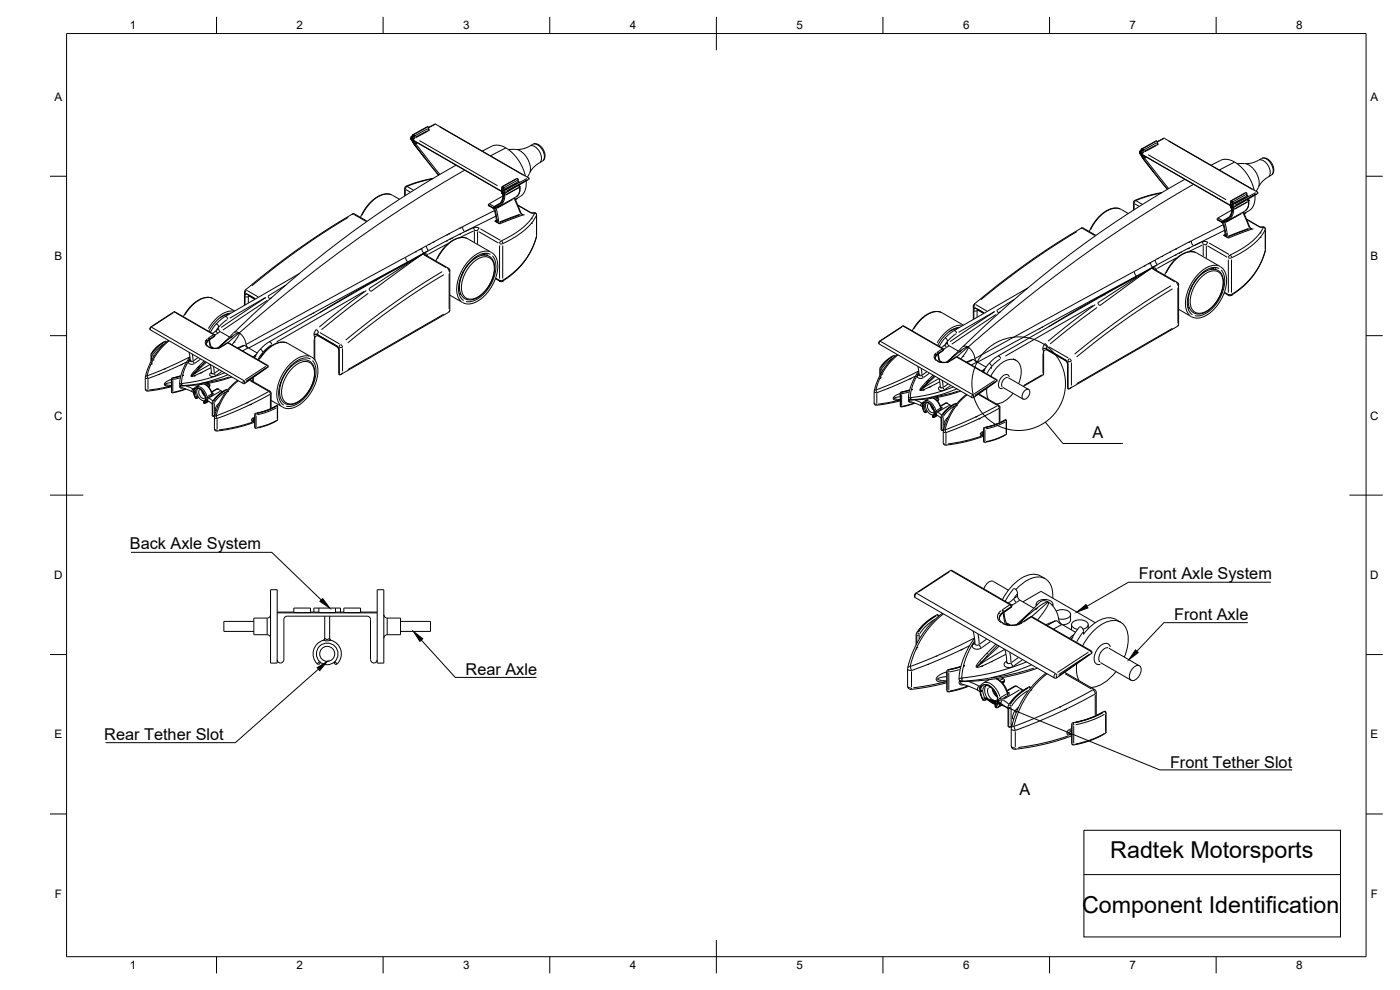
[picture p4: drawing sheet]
<svg xmlns="http://www.w3.org/2000/svg" width="420mm" height="297mm" viewBox="0 0 420 297" stroke-linecap="round" stroke-linejoin="round" font-family="sans-serif">
<defs><g id="words">
<g font-size="7">
<text x="333.2" y="257.5">Radtek Motorsports</text>
<text x="324.7" y="273.9">Component Identification</text>
</g>
<g font-size="4.9">
<text x="327.9" y="131.6">A</text>
<text x="39" y="164.7">Back Axle System</text>
<text x="341.8" y="173.7">Front Axle System</text>
<text x="352.4" y="186.1">Front Axle</text>
<text x="139.7" y="202.5">Rear Axle</text>
<text x="31.3" y="222.1">Rear Tether Slot</text>
<text x="351.1" y="230.3">Front Tether Slot</text>
<text x="306" y="238.6">A</text>
</g>
<g font-size="3.5">
<text x="39" y="8.8">1</text>
<text x="89" y="8.8">2</text>
<text x="139" y="8.8">3</text>
<text x="189" y="8.8">4</text>
<text x="239" y="8.8">5</text>
<text x="289" y="8.8">6</text>
<text x="339" y="8.8">7</text>
<text x="389" y="8.8">8</text>
<text x="16.3" y="30.2">A</text>
<text x="411.3" y="30.2">A</text>
<text x="16.3" y="78">B</text>
<text x="411.3" y="78">B</text>
<text x="16.2" y="125.9">C</text>
<text x="411.2" y="125.9">C</text>
<text x="16.2" y="173.7">D</text>
<text x="411.2" y="173.7">D</text>
<text x="16.3" y="221.6">E</text>
<text x="411.3" y="221.6">E</text>
<text x="16.4" y="269.4">F</text>
<text x="411.4" y="269.4">F</text>
<text x="39" y="290.8">1</text>
<text x="89" y="290.8">2</text>
<text x="139" y="290.8">3</text>
<text x="189" y="290.8">4</text>
<text x="239" y="290.8">5</text>
<text x="289" y="290.8">6</text>
<text x="339" y="290.8">7</text>
<text x="389" y="290.8">8</text>
</g>
</g></defs>
<!-- layer: Visible -->
<g fill="none" stroke="#000" stroke-width=".3">
<path d="M128.6 38.2l2.2-.9 27.8 16.1M128.6 38.4v.6M128.7 38.4l-.2-.3h-.4l-4.3 2.4v1.2l-.1-.5M119.9 59.8l-2.9-1.5h-1.8l-1.4 .4-1.5 1-1.6 1.5-1.6 2.1-.9 1.9M121.4 56.5v2.3M121.9 55.9l-.4 .6M121.9 55.9h.1M121.9 55.9h.3M123.4 41l-.2 .3 .2 .6M123.4 41.9l.2 .1M123.4 41h.1M123.4 41h.2"/>
<path d="M123.6 42h.1M123.6 42l.1 .3M123.7 42.3h.1M123.7 42.3l.1 .1M123.7 40.9l-.3 .1M123.7 42.3l.1 .3M123.8 40.8h.1M123.8 42.4h.1M123.8 42.6l7.8 10-4-5.1M123.8 42.6h.1M123.8 42l26.8 15.4M123.9 42.6h.1"/>
<path d="M124 42.6h.4M124.1 42.4h-.3M124.2 42.2l26.3 15.3M124.2 40.6h.1M130 53.5a38.4 38.4 0 0 0-8.2 2.4M136.9 49.6l-8.8 5.1-8.7 5.4-16 11.2-8.3 6.4-8.1 6.8-6.9 6.1-9.7 9.1M144.7 45.3l3.8-1.7 1.7 .1 1.7 .7 1.9 1.5 1.6 1.8 1.4 2.6 .9 2.5M150.5 57.5h.1M150.6 57.6h.1M150.6 57.6v.3M150.6 57.9l.2 .1M150.6 57.4h.1"/>
<path d="M150.6 57.4l-.1 .1M150.6 57.9h.1M150.6 57.9l.1 .2M150.7 58.1h.1M150.7 58.1l.3 .5M150.8 56h.1M150.8 58h.1M150.8 56l-.2 1M150.8 58.1v.1M151 58.8l-4.2 2.4-.2 .4M151 57.9l-.2 .1M151 58.6l-.1 .9-.5 1.1-1.5 1.3"/>
<path d="M151 58.6l.1 .1M151 58.6h.1M151.1 56.9l-.4 .3 .5-.1M151.3 58.2h-.5M152.6 44.9l4.1-.2 1.6-.5 1.6-.9a3 3 0 0 1 3.6 2.6l.1 .7a1.78 1.78 0 0 1-.8 1.7l-1.6 1-1.1 1-1.8 2.9M154.4 59.4l2 4.6M154.7 59.2l-5.8 3.2M155.5 54.5v-.8l-.5-.1-4.2 2.4M155.6 55.7h.1M155.7 55.5h.1M155.8 55.5v.1M155.8 55.6h.1"/>
<path d="M155.8 55.6v.3M155.8 55.6l.2 .2M156 55.9v.3M156 55.9l-.1 1.8-.9 1.3M156 55.9h.1M157.9 54.3l-.2 2.3a3.6 3.6 0 0 1-1.5 2.3l-1.5 1M158.6 53.9l-7 4.1-.6-.2M158.6 53.3l.1 .5M342.1 45.3h.1M342.1 45.3h.2M342.3 46.3h.1M342.3 46.3l.1 .3"/>
<path d="M342.4 45.1l-.4 .4v.5l.3 .3M342.4 46.6h.1M342.4 46.6l.2 .2M342.5 46.6v.1M342.5 45.1h.1M342.5 46.7h.1M342.6 46.8v.1M342.6 46.8l7.8 10-4.1-5.1M342.6 45h.1M342.6 46.2h.1M342.6 46.2l26.7 15.4M342.6 46.9h.1"/>
<path d="M342.7 46.9h.4M342.8 46.6l-.3 .1M342.9 46.5l26.3 15.2M342.9 44.9h.1M347.3 43.2v-.8l-.4-.1-4.3 2.4-.1 1.2-.1-.5M347.3 42.5l2.2-1 27.8 16.1M348.7 57.8a35.6 35.6 0 0 0-8.1 2.3M355.6 53.8l-9.9 5.8-7.6 4.8-8.6 5.8-8.4 6.1-8.3 6.5-7 5.9-9 7.9-7.7 7.3M363.5 49.6l2.9-1.5 1-.3 1.4 .1 1.8 .8 1.8 1.3 1.7 2 1.5 2.6 .8 2.5M371.3 49.1l4.4-.2 2.9-1.3a3 3 0 0 1 3.6 2.6l.1 .7a1.78 1.78 0 0 1-.8 1.7l-1.6 .9-1.1 1.1-1.8 2.8M374.2 58.7v-.7l-.5-.2-4.2 2.4M374.3 60h.1"/>
<path d="M374.5 59.8h.1M374.5 59.8v.3M374.5 59.8l.2 .3M376.6 58.5l-.2 2.7a3.4 3.4 0 0 1-1.5 2l-1.2 .7M377.3 58.1l-7 4.1h-.8M377.4 57.6v.5M105.7 64.2l.4 .1M105.7 64.2h.1M105.7 64.2l-9.1 5.7-8 5.5-7 5.2-8 6.4M106.4 64.2h-.7M106.4 64.2l3.8 2.2M124.7 75.6h.1"/>
<path d="M125.9 74.9h.1M126.4 74.6h.1M127.8 76.6l6.9 4 .3 .3v12.1l-.4 .7M128.7 73.3h.1M129.9 72.7h.1M130.8 78.3l1.6-2.9 2-2.2 2.2-1.5 2.1-.5 1.6 .4 7.2 4.2 .8 .6 .6 1 .4 1.1 .1 1.9-.6 3-1.8 3.5-2.5 2.6-2.1 1.3-2.3 .4-1-.3-4.1-2.4M132.4 71.4h.1M132.8 72.9h.1M133.9 72.3h.1M134 70.5h.1M134.6 70.2h.1M135 71.8h.1"/>
<path d="M137.9 70.3h.1M138.1 68.4h.1M140.4 79.6l-.8 1M141.3 78.6l.9-.8 1.7-1 1.1-.3 1.3 .2 1 .5 .8 1.1 .3 1.5v1.2l-.9 3.4-1.6 2.6-1.3 1.4-1.4 1-1 .4-1.5 .2-1.2-.4-.8-.7-.7-1.6-.1-1.6 .4-2.2 .7-1.8zM141.8 78.1h-.3M145.3 76.5h-.1M145.6 76.4l-.3 .1M146.6 61.6l.1 .1M146.6 61.6l1.2 .8M147.2 76.3l-1.7-.3-2.3 .8-2.2 1.8-1.8 2.6-1.2 2.9-.4 2.4 .4 2.4 1.2 1.3M147.8 62.4l.6 .8 .7 3.4 .3 .1 .1-1.2v1.3l.5 .3M147.8 62.4h.1"/>
<path d="M148.3 62h.2M148.6 66.3v.1M148.6 66.3l.4 .3M149 66.6h.1M149 66.1l-.5 .2 1.5 .8M149 66.2l-.4 .1M150 67.1v.1M150.5 60.7l-.6 .8-1.4 1M155.4 61.5l3.9 2.3M156.4 64l.1 .3M156.4 63.9h.1M156.4 63.9l-.1 .3"/>
<path d="M156.5 64.1l.6 .4M157.1 64.5h.1M157.1 64.5l-7.1 2.6M159.3 63.8l.2 .2M159.3 63.8h1M159.4 67h.1M159.4 65.6h.1M160.3 63.8l.5 .2 .2 .5v6.4l-.7 2.4-1.5 3.1-1.5 2.2-2.3 2.6-2.2 1.8a4.1 4.1 0 0 1-2.7 1.4M160.3 63.8h.1M160.3 63.8l.2 .1M324.5 68.5h.3M324.5 68.5h.1"/>
<path d="M324.5 68.5l-7.1 4.3-9.1 6.1-7 5.2-8.9 7.2M324.5 68.5l.6-.1 3.8 2.2M338.6 64.1l-2.1-1.2a5.7 5.7 0 0 0-6.5 1.9l-1.9 2.4-1.2 2.3M340.6 60.1l-.4 .6v2.4M340.6 60.1h.1M340.6 60.1l.3 .1M343.4 79.8h.1M344.6 79.1h.1M345.1 78.9h.1M347.4 77.6h.1M348.6 76.9h.1M351.1 75.6h.1"/>
<path d="M351.5 77.1h.1M352.7 76.5h.1M352.8 74.7h.1M353.4 74.4h.1M353.7 76h.1M356.6 74.5h.1M356.8 72.7h.1M365.3 65.9l.1 .1M365.3 65.9l1.3 .7M366.6 66.6l.5 .8 .7 3.5 .3 .1 .2-1.2-.1 1.2 .5 .4M366.6 66.6h.1M366.6 66.6v.1"/>
<path d="M367 66.2l.3 .1M367.3 70.6l.5 .2M367.3 70.6l.4-.2-.5 .2 1.5 .8M367.3 70.6h.1M368.7 71.4h.1M369.2 61.7h.1M369.2 61.7l.1 .1M369.3 65l-.8 .8-1.3 1M369.3 61.8h.1M369.3 61.8v.3M369.3 62.1l.2 .1M369.3 61.6l.1 .1"/>
<path d="M369.3 61.6l-.1 .1M369.3 62.1h.1M369.3 62.1l.1 .2M369.4 62.3l.6 .1M369.4 62.3l.3 .6M369.5 60.2h.2M369.5 60.2h.1M369.5 60.2l-.2 1M369.5 62.2h.1M369.7 63l-4.3 2.4-.1 .5M369.7 62.9l.1 .1M369.7 62.9h.1"/>
<path d="M369.7 62.8l-.2 1.1-.4 .9-1.5 1.3M369.9 61.1l-.5 .4 .6-.2M373.1 63.6l2 4.6M373.4 63.5l-5.8 3.1M373.7 63.9l-.3 .3M374.1 65.8l4.1 2.4M374.7 60.1v.1M374.7 60.2v.2M374.7 60.2h.1M374.7 60.2l-.1 1.8-.9 1.3M375.1 68.2l.1 .3M375.1 68.2h.1"/>
<path d="M375.1 68.2l-.1 .2M375.2 68.4l.6 .3M375.8 68.7h.1M375.8 68.7l-7.1 2.7M378 68l1 .1M378.2 71.3h.1M378.2 69.9h.1M379 68.1l.5 .1 .3 .5v6.4l-.6 1.9-1.2 2.7-1.7 2.7-2 2.4-2.7 2.4a4.1 4.1 0 0 1-2.8 1.5M379 68.1h.1M379 68.1h.2M45.2 98.1l28.1 16.1 .2 .4M45.2 98.1l-.2 .4 .1 .5 27.9 16.1 .4-.1"/>
<path d="M52.2 93.6l12.1 7M52.2 93.6l-7 4.5M52.2 93.6h.3l11.9 6.9-.1 .5-1.6 1.1M63.1 99.7l.8-1.2a1.67 1.67 0 0 1 1.1-1.3l.6 .6 .2 1.5 3.1 1.8M64.6 99.5h.1M68.7 94.3l-1.3 .3-1.4 .7M69.3 94l-1.6 .3-2.1 1.4-1.4 1.4-1.5 2.3M70.4 93.3l-6.7-3.8-1.6-.3-1.6 .4-1.9 1.1-2 2-1.6 2.3M71.4 99.9h.1M71.7 99.9l-.5 .1-1.4 .8-3.7 3.2M71.7 99.9l-.7-.3-.8 .2-4.1 4.2M71.7 99.9l1.3 1.2 .6 1.1 .3 1.4 .6 .8"/>
<path d="M71.7 99.9l-.2 1-1.9 2.5M73.6 88.6l-.1 2.9M73.6 87l-.2 .6v4M74.5 88.7l.1 .1M74.6 88.8l1.9 1M89.8 82.1l-22.6 13.1-2.3 2M93.1 94.4h.1M93.9 94h.1M106.3 87.8l-25.7 14.9-2.5 2.1M111.8 84.5h.1M112.6 84.2h.1M134.6 93.7l-32.3 18.7"/>
<path d="M137.8 85.1l.1 .1M137.9 84.4l.1 .3M139.1 81.4l-.5 1.3M148.7 83.6l1.4 .8M149.9 84.1l.2 .3M150.1 84.4h.1M270.9 97.8l12.1 7M270.9 97.8l-6.9 4.5M270.9 97.8h.4l11.7 6.8 .1 .5-1.7 1.2M287.4 98.5l-1.3 .3-1.3 .7M288 98.2l-1.8 .5-1.8 1.2-1.6 1.6-1.4 2.2M289.1 97.6l-6.6-3.8-1.8-.3-2 .6-1.7 1.1-1.6 1.6-1.7 2.5"/>
<path d="M292.3 92.8v3M292.4 91.3l-.3 .5v4M293.3 93l1.9 1.1M308.5 86.4l-22.4 12.9-2.5 2.2M311.9 98.6h.1M312.6 98.2h.1M325 92.1l-25.5 14.7-2.7 2.3M330.5 88.7h.1M331.4 88.5h.1M346.6 80.8l6.8 4 .3 .3v12.2l-.2 .4-32.5 18.9M349.5 82.5l1.5-2.7 1.6-1.9 2.2-1.7 2.4-.7 1.8 .3 7.2 4.2 .9 .7 .6 1.1 .3 1.1 .1 1.7-.7 3.2-1.6 3.2-2.7 2.9-2.1 1.2-2 .3-1.3-.3-4-2.3M356.5 89.4l.2 .1"/>
<path d="M356.6 88.6l.2 .3M357.8 85.7l-.5 1.2M359.1 83.8l-.8 1M359.7 83.1l1.5-1.3 1.3-.7 1.2-.3 1.2 .1 1 .5 .8 .9 .4 1.1 .1 1.5-.7 3.2-2 3.3-2.4 2.1-1.3 .6-1.1 .1-1.4-.3-.9-.8-.7-1.6-.1-1.6 .9-3.3 1.1-2zM360.5 82.3l-.2 .1M364.3 80.7l-.3 .1M365.9 80.6l-1.7-.4-2.1 .8-2.2 1.7-2 2.7-1 2.2-.6 2.8 .4 2.6 .5 .8 .7 .6M367.4 87.9l1.4 .8M368.7 88.4l.1 .2M368.8 88.7h.1M43.6 113v3.8l.3 .4a26.4 26.4 0 0 0 7.6-1.2M45.3 109.3h.1"/>
<path d="M45.4 106.2l-.1 2.2M47.6 112.4h.1M49.3 110.7h.1M49.4 102.5l-2.3 1.5-1.8 2.2M49.4 102.5l.5 .1M49.7 102.5h.1M50.5 102.1a19.2 19.2 0 0 0-6.9 10.9M50.6 115.6l.9 .1M51.5 113.7l.1 4.1 2.1-.3 2.1-.8M53.9 115.3l.6 .4M53.9 115.5l.6 .3M54.3 109.5h.1"/>
<path d="M54.3 112.8l-2.6 .6-.2 .3M54.5 115.7h.1M54.5 116.3l3.2 1.2M54.8 112.6h.1M56.7 105.7l.4 2.5M57 107.1a15.1 15.1 0 0 0-3.1 8.3M57.1 108.2a.51 .51 0 0 0 .8 .2M57.1 108.2h.1M57.1 108.2v.1M57.9 116.7l-.3 .6 .4 .4M58 117.7h.1M58 117.7l.1 .2"/>
<path d="M58.1 117.9l.6 1.5M58.3 111.9h.1M58.3 112.7h.1M58.3 111.4h.1M58.4 112.7h.1M58.7 119.4l.1 .1M58.8 119.5h.1M59.1 116.7h.7l.7 .4 .7 1 .4 1.3M59.2 110.4h.1M59.2 111h.1M59.3 116.6l-.3 1.2 .6 1.4 1 .9 .8 .1M59.6 119.2l-.8 .3"/>
<path d="M59.8 115.1l-5.3 .6M59.9 117h.4M59.9 115.4l-1.3 .8-.5 .8M60.1 111.9h.1M60.7 117.3l.8 1.4M61.4 115.2l1.3 1 .9 1.8M61.6 119.2l-.2 .4M61.6 108.5l-1.6 1.7M61.6 119.7l-.3 .7M61.6 119.5v.1M61.6 119.4v.1M61.6 119.6v.1"/>
<path d="M61.6 119.6h.1M61.6 119.6l.1 .1M62.4 115l.6 .5-.3 .6M62.7 119.4l-.4 .4 .1 .4 1.3 1M62.7 102.1l-.7 1.1M62.7 102.1h.1M62.7 101.9v.2M62.9 101.9l.6 2.4M63.1 109.4l.4 2.5M63.2 118.9h.1M63.5 111.9h-.1M63.5 104.3h.1"/>
<path d="M63.6 118v.1M65.7 104.4h.1M66.1 104l-.3 .3M66.4 117.3l-.2 .1M66.4 117.3l-1.3-.6-1.6 .9M66.4 117.3l.4 .2M66.4 117.3h.1M68.2 102.8l.1 .1M68.2 102.8l-2.1 1.3-1.4 .4-1.9-.3-.6-.5-.2-.6M68.3 117a1.68 1.68 0 0 0-1.8 .7l-1.8 1.5-1 1.5v4l.5 .2 .3-.5M68.3 117.5h.1M68.3 102.9l11.9 6.8 .1 .5"/>
<path d="M68.4 102.9l11.9 6.7 .2 .3-.1 .3M68.5 102.8h-.3M68.5 102.8h.1M69.2 101.3h.1M69.3 101.2h.1M69.6 101h.1M69.6 113.1l-6.3 1.8-4.3 .6-4.5 .3M70.3 102.6h.1M71.3 114.1a18.9 18.9 0 0 0-6.9 11.1M71.8 100.1h.1M72.5 103.9h.1M72.6 104h.1"/>
<path d="M73.5 114.9l-.1 .1M74.5 104.4l-1.2-.8-2 .8M74.5 104.4h.1M74.5 104.4l2.7 1.5M75 113.9l6 3.5M75.9 113.3v1.1M76.5 107l-.1 .4M76.5 107h.1M77.6 108.1l1.4-2.1 1.9-1.8 2.2-1.3 1.8-.3 1.4 .4 7.3 4.2 1 .9 .5 1.1 .3 1v1.9l-.7 2.9-1.8 3.5-2.3 2.4-2.3 1.4-2.2 .3-1.1-.4-3.6-2.1M78.8 106.3l-.1-1-.6-.5-1.6 2.2M80.3 110.2l-6.9 4.8M81 117.4l.4 .6v4.6"/>
<path d="M84.3 115.2l-.3 .3M84.4 114.8l-.3 .3M84.8 113.5h.1M86.5 110.6l.2 .1M87.2 110.2l1.1-1 1.6-.9 1.3-.3 1.1 .1 1 .6 .7 .8 .4 1.2 .1 1.6-.9 3.3-1.9 3.1-2.5 2.1-1.4 .5-1.1 .1-1.2-.3-.8-.8-.7-1.5-.1-1.6 .3-1.7 .6-1.9 1.2-2zM87.4 109.7l-.1 .3M93.2 107.7l-.9-.3h-.9l-2.1 .7-2.3 1.9-1.7 2.4-1.2 2.9-.5 2.3 .3 2.4 .6 1 .7 .6M94.3 101.5l.5-.6 .6-.2 5.7 3.3 .4 .5 .2 .6v7l.1 .3M94.5 101.2v6.8M101.8 104.8v7.6M101.8 112.4h.1M102.8 111.8l-.5 .5-.5 .1"/>
<path d="M264 102.4l28 16 .2 .4M264 102.4l-.3 .4 .2 .5 27.9 16h.4M264.1 113.5h.1M266.4 116.6h.1M268 114.9v.1M268.4 106.7h.1M268.4 106.7l-2 1.1-1.8 1.9-.5 .8v2.2M268.4 106.7l.2 .2M269.3 106.3a19.2 19.2 0 0 0-7 11.1v3.6l.3 .5a24.8 24.8 0 0 0 7.6-1.2M269.3 119.8l.9 .1M272.6 119.6h.1M272.6 119.6l.6 .3"/>
<path d="M273 113.7h.1M273 117l-2.8 .8v4.1l.4 .2 .8-.2 3.2-.9M273.2 119.9h.1M273.6 116.8h.1M275.4 109.9l.4 2.6M275.7 111.3a15.2 15.2 0 0 0-3.1 8.3M275.8 112.5a.51 .51 0 0 0 .9 .1M275.8 112.5h.1M277.1 116.2h.1M277.1 117h.1M277.1 115.6h.1M277.2 117h.1"/>
<path d="M278 114.6h.1M278 115.2h.1M278.5 119.4l-5.2 .5M278.7 119.6l-1.3 .8-.5 .9M278.8 116.2h.1M280.1 119.4l1.3 .9 1 2M280.4 112.7l-1.7 1.7M281.2 119.3l.3 .2a.53 .53 0 0 1-.1 .9M281.4 106.3l-.7 1.1M281.4 106.3h.1M281.5 106.2l-.1 .1M281.6 106.2l.6 2.3"/>
<path d="M281.8 113.6l.4 2.5M281.9 104l1.4-2.2 .5-.3 .4 .4 .2 1.2 .2 .5 3 1.8M282.2 116.1v.1M282.2 108.5v.1M283.3 103.7h.1M284.4 108.6h.1M284.8 108.2l-.3 .3M286.9 107.1l12 6.8 .2 .5M286.9 107.1l-1.9 1.2-1.4 .4-1.9-.2-.8-.6-.2-.5M287.3 107.1h-.2M287.3 107.1l11.8 6.8 .1 .2-.1 .3M287.3 107.1h-.4"/>
<path d="M287.3 107.1h.1M287.9 105.6h.1M288 105.5h.1M288.3 105.2h.1M288.3 117.4l-3.5 1.1-4.7 .9a28.9 28.9 0 0 1-7.3 .5l-.1-.2M289 106.9h.1M290 118.3a19.3 19.3 0 0 0-6.9 11M290.1 104.1h.1M290.5 104.1l-1.6 .7-4.1 3.4M290.5 104.1l-.9-.3-.7 .2-4.1 4.2M290.5 104.1l1.3 1.3 .9 2.6 .5 .6M290.5 104.1l-.2 .9-1.9 2.7"/>
<path d="M290.5 104.4h.1M291.2 108.1h.1M291.3 108.2h.1M292.2 119.1v.2M293.2 108.6h.1M293.2 108.6l-1.2-.7-2 .8M293.2 108.6l2.7 1.6M293.8 118.2l6.1 3.6 .2 5M295.2 111.3l-.1 .3M295.2 111.3h.1M296.2 116.5v1.8l.4 1.5M297.3 112.9a8.6 8.6 0 0 1 6.4-5.1 3.4 3.4 0 0 1 2.8 4.3l-.8 3"/>
<path d="M297.5 110.6l-.1-1.1-.6-.4-1.6 2.2M299.1 114.4l-6.9 4.9M300.9 116.2l6.2 3.6M302.6 113.3l6.1 3.6M304 107.6l.9 .5M304 118a7.2 7.2 0 0 1-5 3.2M307.5 117.2a.86 .86 0 0 1 1.5 0 2.16 2.16 0 0 1-1.8 2.6 1.58 1.58 0 0 1 .3-2.6zM313 105.8l.5-.7 .7-.1 5.9 3.6 .3 .6v7.1l.1 .4M313.2 105.4v6.6M313.2 112l-.3 .6-5.8 3.3M320.5 109.1v7.6M320.5 116.7h.1"/>
<path d="M321.5 116l-.4 .6-.6 .1M61.3 120.4h.1M61.3 121h.1M61.3 120.4l-.2 .3 .2 .3M61.9 120.1h.1M62 120h.1M62.1 120.1l.3 .2M62.6 120.4l-1.3 .6M64.3 125.2v3.5l.3 .5a33.2 33.2 0 0 0 9.9-1.9l1.9-.7M74 120.9h.1M75 121.4h.1M75.9 126.1l.1 .2"/>
<path d="M76 126.3h.1M76 126.3l.4 .2M83.2 126.2l-3.1 1.4-3.3 .9M83.2 121.8h.1M83.2 121.8l.1 .2M83.2 121.8h-.4l-3.2 1.5-3 .7-.2 4.2 .4 .3M83.3 122.1v3.8M83.3 125.9l-.1 .3M273.2 120.5l3.2 1.3M276.4 121.8l.3 .1M276.7 120.9l-.4 .5 .1 .4M276.7 121.9h.1"/>
<path d="M276.7 121.9l.8 1.8M277.5 123.8h.1M277.8 120.9l.9 .1 .9 .7 .6 1.1 .2 1.1M278.1 120.8l-.3 1.2 .5 1.4 1 .9 .9 .2M278.4 123.5l-.9 .3M278.6 121.2h.4M279.4 121.6l.8 1.3M280 124.6h.1M280 125.2h.1M280 124.6l-.2 .3 .2 .3M280.3 123.5l-.2 .3M280.4 123.9l-.4 .7"/>
<path d="M280.4 123.9h.1M280.4 123.9v.1M280.6 124.3h.1M280.7 124.2h.1M280.9 124.3l.2 .2M281.1 124.5l1.3 1M281.3 124.6l-1.3 .6M281.4 123.6l-.4 .5 .1 .4M281.9 123.1h.1M282.4 122.3h.1M283.1 129.3v3.7l.3 .4a33.2 33.2 0 0 0 9.8-1.8l2-.7M283.3 128.6l-.3 .4"/>
<path d="M284.1 121h-.4l-1.5 .8M284.1 121l1.1 .6M285.2 121.6h-.3M285.2 121.6l.3 .2M285.2 121.6h.1M286.5 121.1l-2.3 1.6-1.7 2.2-.1 3.9 .3 .4 .3-.2M286.8 121.1h.1M286.8 121.1h-.3M286.8 121.1l.2 .2M287 121.7h.1M292.8 125.1h.1M293.7 125.7h.1"/>
<path d="M294.6 130.4l.1 .1M294.7 130.5h.1M294.7 130.5l.5 .3M301.5 126l-2.9 1.4-3.2 .9M301.5 126h.4M301.9 126v.1M302 126v4.3l-2.4 1.3-3.2 .9a.81 .81 0 0 1-1.2-.1v-3.8l.2-.4M81.2 176.9h2v22.1h-2zM113.2 176.9h2v22.1h-2zM274.8 178l42 24.1 .4 .6M274.8 178l-.4 .7 .3 .6 41.8 24.1h.7M285.2 171.2l18.2 10.5"/>
<path d="M285.2 171.2l-10.4 6.8M285.2 171.2h.5l17.8 10.2 .1 .7-2.6 1.9M298.1 174.5l4.5 2.6M298.1 174.4a2.63 2.63 0 0 0-2.8 2.3M304.9 176.9a8.8 8.8 0 0 1 7.7-3.7 4.9 4.9 0 0 1 3.4 5.2l-.1 1.1M313.7 173.6a6 6 0 0 0-8 .4 17.1 17.1 0 0 0-4.9 5.9M76.2 186.4h-9v3h9M81.2 184.4a1.01 1.01 0 0 1-1 1h-4v5h4a1.01 1.01 0 0 1 1 1M83.2 183.9h30M83.2 183.6h5M83.2 197.9a.98 .98 0 0 0 .9 1M88.2 182.4h5v1.4h-5z"/>
<path d="M93.2 183.6h2.5M95.7 182.4v1.4h1.6h3.3l.1-1.4M95.7 182.4h5M95.7 182.4h-1.5v1.2M97.4 184.9v6.9a5.3 5.3 0 0 0-3.3 3.3 3.8 3.8 0 0 0 1.5 4.2l.4-.3-.1-.5M99 184.9v6.9a5.3 5.3 0 0 1 3.3 3.3 3.8 3.8 0 0 1-1.5 4.2l-.4-.3 .1-.5M100.7 182.4h1.5v1.2M100.7 183.6h2.5M103.2 182.4h5v1.4h-5zM108.2 183.6h5M112.3 199l-.7-.3-.4-.8v-12a1.01 1.01 0 0 0-1-1h-24a1 1 0 0 0-1 1v12l-.4 .8-.6 .3M113.2 197.9a.98 .98 0 0 1-.9 1"/>
<path d="M115.2 184.4a1.01 1.01 0 0 0 1 1h4v5h-4a1.01 1.01 0 0 0-1 1M120.2 186.4h9v3h-9M274.9 194.7h.1M278.4 199.4h.1M280.9 196.9h.1M281.1 184.5l-3.3 2.2-2.3 2.6-.6 .9v3.3M281.5 184.5h-.4M281.5 184.5h.1M281.5 184.5l.3 .3M282.8 184l-2.4 2-2.2 2.5-2 2.8-1.5 2.7-1.4 3.4-.9 3v5.5a1.02 1.02 0 0 0 1.1 .9l5.4-.8 5.2-1.1M288.3 195h.1M288.4 199.9l-3.9 1"/>
<path d="M289.2 199.7h.1M292 189.3l.6 3.9M292.5 191.5l-2 3.1-1.4 3-1 3.7-.3 2.5M292.6 193.2l.5 .4 .8-.2M292.6 193.2h.1M294.4 198.7h.1M294.4 199.9h.1M294.5 197.9h.1M294.6 199.9h.1M299.4 193.6l-2.5 2.5M301 184l-.8 .7-.3 .9M301 184h.1"/>
<path d="M301.1 183.8l-.1 .2M301.3 183.7l.3 2 .6 1.6M301.6 194.8l.5 3.9M301.7 180.4l1.7-2.8 .8-.9 .3-.1 .8 .9 .1 1.4 .4 .9 4.5 2.7M302.2 187.3h.1M305.5 187.4h.1M306.1 186.8l-.5 .4M307 180.6l5.4-3.2 16.3 9.4M309.2 185.1h.3M309.2 185.1l-2.7 1.8-1.2 .5-2 .1-2.1-.4a2.02 2.02 0 0 1-1.3-1.6M309.5 185.1l17.8 10.3 .2 .7M309.8 185.1h-.3"/>
<path d="M309.8 185.1l17.7 10.2 .2 .4-.2 .4M309.8 185.1h-.5M309.8 185.1h.1M310.7 182.8h.1M310.8 182.7h.1M311 182.6h.1M311 181.3v.5M311.1 181.7a1.89 1.89 0 0 1 2.4-1.8 1.84 1.84 0 0 1 2.4 1.8M311.5 182.2h.1M314.6 180.6l-.8 .1-1.5 .9-6.2 5.2M314.6 180.6l-1.2-.4-1.1 .3-6.2 6.3M314.6 180.6l1 .8 1.1 1.4 .8 1.8 .3 1.7 .9 1.1"/>
<path d="M314.6 180.6v.6l-.4 1-2.8 3.8M316 181.3v.5M316.4 186.5h.1M317 183.3a3.3 3.3 0 0 1 4.3 .8 2.19 2.19 0 0 1-3 1.7l-.6-.1M318.7 187.4l-1.8-1.1-3 1.1M318.7 187.4h.1M318.7 187.4l4.1 2.3M321.3 184.4v1.6M321.3 186a2.16 2.16 0 0 1-2.4 1.5M321.6 187.4v1.6M321.7 191.4l-.2 .5M321.7 191.4h.1"/>
<path d="M323.1 199.2v2.4l.7 2.6M324.9 193.8a13.4 13.4 0 0 1 8.8-7.6 4.2 4.2 0 0 1 4.8 3.9 12.9 12.9 0 0 1-1.1 7M325 188.8l.5-.2a1.18 1.18 0 0 0 1.1-1.1 1.18 1.18 0 0 0-1-1.2 3.2 3.2 0 0 0-4 1 1.71 1.71 0 0 0 1.8 1.5M325.2 190.4l-.2-1.6-.5-.6-.4-.1-2.4 3.3M326.6 187.4v1.2M327.5 196.1l-10.3 7.3M330.3 198.8l9.1 5.3M332.8 194.5l9.1 5.3M336.3 186.7a5.8 5.8 0 0 0-7.5 .1l-1.9 1.5-1.7 2M282.8 204.2l1.3 .1M284.6 200.9l-.5 .5 .1 5.7 .1 .4a20.3 20.3 0 0 0 6.4-1.6M287.8 203.8h.1"/>
<path d="M288.7 205.3l4.8 1.8M293.5 207.1l.4 .3M293.9 205.9l-.5 .6 .1 .6M293.9 207.4h.1M293.9 207.4l.7 1.9 .5 .8M295.1 210.1h.5M295.6 205.8h1.1l1.3 1 1 1.6 .4 1.9M296 205.7l-.4 .7-.1 .9 .6 1.8 1.5 1.7 1.5 .4M296.4 209.7l-.8 .4M296.7 203.5l-6.5 .8a2.26 2.26 0 0 1-2.4-.5M296.8 203.9l-2.1 1.4-.5 1.1M297.4 206.2l-.6 .1"/>
<path d="M298 206.8l.4 1.1 .8 1M298.9 211.4h.1M298.9 212.3h.1M298.9 211.4l-.3 .4 .3 .5M299 203.6l1 .5 1 1 1 1.6 .4 1.2M299.4 209.7l-.3 .4M299.4 210.3l-.5 1.1M299.4 210.3h.1M299.4 210.3l.1 .2M299.8 210.9h.1M299.9 210.8h.1M300.1 211l.4 .2"/>
<path d="M300.5 211.2l2 1.5M300.6 203.4l.9 .7-.2 .5-.4 .4M300.9 211.4l-1.5 .9h-.5M300.9 209.9l-.5 .7 .1 .6M301.7 209.1h.1M302.4 207.9h.1M303.5 218.6v5.2a1.02 1.02 0 0 0 1.1 1l8.8-1.5 8.2-2.5M305 205.9h-.5l-2.3 1.3M305 205.9l1.6 .9M306.6 206.8h-.3M306.6 206.8l.5 .3M306.6 206.8h.1"/>
<path d="M309.3 206.4l-.1-.2a2.89 2.89 0 0 0-2.3 1l-2.6 2.2-1.7 2.4-.1 5.9a.58 .58 0 0 0 .7 .5 .58 .58 0 0 0 .5-.7l.1-.1M309.4 207.1h.1M311.3 200.5a66.9 66.9 0 0 1-23.1 3.9l-.3-.4M313.9 202l-3.4 3.1-3.2 4.1-2.1 4.1-1.7 5.3M317.2 203.2v.2M318 212.2h.1M319.5 213h.1M319.5 201.7l9 5.2M320.8 220l.2 .2M328.5 206.9l.5 .9v6.9M331.2 213.5l-3.9 1.9-5.5 1.5-.2 .4v5.8l.2 .3 .4 .1M331.2 213.5h.6"/>
<path d="M331.7 213.5h.1M331.8 213.5l.2 .4-.1 5.8M332 219.6l-.3 .4-1.2 .8-2.6 1.1-3.1 1.1-2.6 .5M334.9 201.5a10.8 10.8 0 0 1-7.5 4.8M340.2 200.2a1.26 1.26 0 0 1 1.8-.4 1.26 1.26 0 0 1 .4 1.7 2.8 2.8 0 0 1-2.9 2.6 2.8 2.8 0 0 1 .7-3.9zM321 220.2h.1M321 220.2l.6 .4"/>
<circle cx="98.2" cy="196.2" r="2.25"/>
<circle cx="98.2" cy="196.2" r="3.2"/>
</g>
<!-- layer: Visible Narrow -->
<g fill="none" stroke="#000" stroke-width=".3">
<path d="M128.1 38.2l-3.8 2.1M128.2 38.1h.3M128.3 38.6l-3.8 2.2M128.3 39.2l-3.6 2M128.4 38.1l.2 .4M128.4 39.4l-3.6 1.9M128.5 38.5v.6M128.6 39h.1M128.6 39l-.1 .1M128.6 38.9l.1 .3-.2-.1M128.7 38.4l-.1 .1M130.5 37.2l.2 .1"/>
<path d="M130.5 37.3l-1.8 1M132 38.1l25.1 14.5M117.4 58.4a6.5 6.5 0 0 0-6.4 2.6l-1.5 2.1-.9 1.5M121.5 56.5l.1 .3M121.6 56.9v1.7M121.7 56.8l1.4 .8M122.3 56l1.7 1M123.3 41.3v.1M123.3 41.4v.2M123.4 41.9h.1M123.4 41.9l.4 .1M123.5 41.1l-.2 .3"/>
<path d="M123.5 41h.1M123.5 41.1l.2 .1M123.7 42.1h.1M123.7 42.1v.2M123.7 41.2h.1M123.7 41.1v.1M123.7 40.9l-.2 .1M123.7 40.7l.1 .1M123.7 42.3l.1 .1M123.7 42.3h.1M123.8 42l-.1 .1M123.8 42l-.1 .3"/>
<path d="M123.8 42.4h.1M123.8 40.9v.8l-.4-.3M123.8 40.8v.1M123.8 42.4l.1 .2M123.8 41.9l.3 .4M123.8 42.4l.2 .2M123.8 40.9v1M123.9 40.9h.1M123.9 42.4h.1M123.9 40.9h.4M123.9 40.4h.1M123.9 40.4h.2"/>
<path d="M123.9 42.6l.3 .5M124 42.7l.3 .5M124.1 40.4l.2 .5M124.1 40.4l-.3 .4M124.1 40.4l-.3 .5M124.1 42.3l-.2 .1M124.1 43l.1 .1M124.1 42.3h.1M124.1 42.3l-.3-.3 .1 .4M124.1 43.1h.1M124.2 40.9h.1M124.2 42.3h-.1"/>
<path d="M124.2 42.3h.1M124.2 43.1h.1M124.2 43.1v.1M124.2 40.7h.1M124.3 42.3h-.1M124.3 42.3l.1 .3M124.3 41.4l.1 .1M124.3 43.2h.1M124.3 40.8h.1M124.3 41.4l-.5 .5M124.3 40.9v.5M124.3 41.4l.2-.1-.1 .2"/>
<path d="M124.3 43.2l.2 .3M124.3 42.3h.1M124.4 41.6l-.6 .3M124.4 42.6h.1M124.4 42.6l.2 .4M124.5 43.5l3.1 4M124.7 43.1h.1M124.7 43.2h-.4M124.7 43l-.4 .2M124.7 43.1l7.3 9.3M124.7 43.1v.1M125.1 42.8l-.3 .3"/>
<path d="M125.2 42.9l-.4 .2M125.9 42.2l23.4 13.5M129.7 53.7l-.5 .1a28.1 28.1 0 0 0-7.3 2.4l-.3 .5M139.5 51.1l-16.4 9.9-17.2 11.7-17.1 12.9-17 14.3M150.5 57.6l.1 .2M150.6 56.7l.1 .7M150.6 57l.1 .4M150.6 57.9h.1M150.6 57.4h.1M150.6 56.2l.1 .2M150.6 57.4v.1M150.6 57.4v.4"/>
<path d="M150.7 57.9h.1M150.7 57.9l.1 .2M150.7 56.4v1M150.7 57.6l.3 .2M150.7 57.6l.2 .3M150.7 57.6v.3M150.7 57.2l.4 .3M150.7 57.6l.4 .2M150.7 57.9l.1 .1M150.8 58.2l.3 .5M150.9 58.2l.2 .5M150.9 57.9h-.2"/>
<path d="M150.9 56l.3 .4M150.9 56l-.2 .4M151 57.8l-.1 .1M151 57.9h.1M151 58.6l.1 .1M151 56.4h.1M151.1 58.7h.1M151.1 58.7h.4M151.1 58.9l-.6 1.8M151.1 58.7v.2M151.1 56.9l.1 .2M151.2 56.9v.2"/>
<path d="M151.2 56.4h.1M151.2 56.9l-.1-.5h-.3l-.1 .8M151.2 56.9h.1M151.2 57.8v.2M151.2 57.9h.1M151.2 57.5v.3M151.2 57.8h.1M151.2 57.8h.4M151.2 57.9l.3 .6M151.2 57.1h.1M151.2 57.1h.2M151.3 58.2h.1"/>
<path d="M151.4 57.1l-.2 .4M151.4 57.1h.1M151.5 57.1l.1 .4h-.4M151.5 58.7l-.4 1.8-.8 1-.8 .6M151.5 58.7h-.4M151.6 57.9h.1M151.6 57.8v.1M151.6 57.5v.3M151.8 44.4l-4.6 2.4M152 57.3l6.3-3.4-6.3 3.7M153.8 59.9l-4.6 2.6M154.2 59.5l-.1 .2 .2-.1"/>
<path d="M154.3 59.4v.1M154.4 59.4l-.1 .1M154.4 59.8l1.8 4.2M154.8 59.7l-.1 .1M154.8 59.7l-.2 .1M154.9 59.7h.1M154.9 59.7h-.1M155 53.7l-3.8 2.1M155 53.6h.3M155.2 44.9a6.4 6.4 0 0 1 3.9 6.7M155.2 54.1l-3.8 2.2M155.2 54.7l-3.8 2.1"/>
<path d="M155.2 53.6l.2 .4M155.3 54.9l-3.9 2M155.4 54v.6M155.5 53.9l-.1 .1M155.5 54.5h.1M155.5 54.4v.4v-.3M155.6 55.6v.1M155.6 55.7l.1-.2 .1 .4M155.6 55.7l.2 .2M155.7 56.3l-4 2.3M155.7 56.2l-4 2.2M155.8 55.9l.1 .2"/>
<path d="M155.9 56.2l-.1 1.8-1.1 1.2M155.9 56.1l.1 .1M155.9 56.2h.1M156 55.8l-.1 .3M158.1 53.6l-6.3 3.3M158.6 53.3l.1 .5M159.2 43.7a3.6 3.6 0 0 1 2.9 5M160.1 43.2a3.6 3.6 0 0 1 2.9 5M342 45.9l.1 .1M342 45.5l.1 .1M342.1 46v.2M342.1 45.7v.3"/>
<path d="M342.1 46l.4 .3M342.1 46.2h.1M342.3 45.3l-.2 .4M342.3 45.3h.1M342.3 45.3l.1 .1M342.4 46.4h.1M342.4 46.4l.1 .2M342.4 45.4h.1M342.4 45.2l-.1 .1M342.5 46.6h.1M342.5 45v.1M342.5 46.3l-.1 .1"/>
<path d="M342.5 46.3v.3M342.5 46.7l.1 .2M342.5 45.1v.8l-.4-.2M342.5 45.1h.1M342.5 46.6l.1 .1M342.6 46.7l.3 .6M342.6 45.2l-.1 1M342.6 46.2h.1M342.6 45.1h.1M342.6 46.7h.1M342.6 46.2l.3 .4M342.6 46.2v.5"/>
<path d="M342.6 45.1h.4M342.6 44.7h.1M342.6 44.7h.2M342.6 46.2l.3 .3M342.7 46.9l.3 .6M342.8 44.7l.2 .4M342.8 44.7l-.3 .4M342.8 44.7l-.2 .4M342.8 46.6l-.2 .1M342.8 46.6h.1M342.8 47.3l.1 .1M342.9 47.4h.1"/>
<path d="M342.9 46.6h.1M342.9 46.6h-.1M342.9 45.2h.1M343 44.9h.1M343 46.6l.1 .3M343 47.5h.1M343 45.7l-.5 .5 .6-.4M343 46.5v.1M343 45.7l.1 .1M343 47.5l.2 .2M343 45.1h.1M343 45.2v.4"/>
<path d="M343.1 46.6h-.1M343.1 46.9h.1M343.2 46.9l.2 .4M343.2 47.7l3.1 4M343.2 45.5l-.2 .1M343.2 45.5l-.1 .3M343.4 47.3v.1M343.4 47.4l-.4 .1M343.5 47.3l-.5 .2M343.5 47.3v.1M343.5 47.4l7.2 9.2M343.5 47.4h-.1"/>
<path d="M343.8 47l-.3 .3M344 47.1l-.5 .3M344.6 46.4l23.4 13.6M346.8 42.4l-3.8 2.2M346.9 42.3h.1M347 42.9l-3.8 2.1M347 43.5l-3.6 1.9M347.1 43.6l-3.6 2M347.2 42.3h-.2l.3 .4M347.3 42.8v.5M347.3 43.2h.1M347.3 43.1v.4v-.3"/>
<path d="M347.4 42.6l-.1 .1M348.5 57.9l-.6 .1a29.2 29.2 0 0 0-7.3 2.4l-.2 .6-.2-.2M349.2 41.5h.3M349.2 41.6l-1.7 .9M350.7 42.3l25.1 14.5M358.2 55.3l-9.3 5.5-9.1 5.7-16.1 11.1-15.1 11.5-18.1 15M370.5 48.6l-4.6 2.4M373.7 58l-3.8 2.1M373.7 57.8h.2M373.9 49.1a6.4 6.4 0 0 1 3.9 6.8M373.9 58.4l-3.8 2.1M373.9 59l-3.8 2"/>
<path d="M374 59.1l-3.8 2.1M374.1 57.8h-.2l.3 .3M374.1 58.3v.5M374.2 58.7h.1M374.2 58.7l-.1 .2M374.2 58.7l.1 .3-.2-.1M374.3 59.9v.1M376.9 57.8l-6.4 3.4M377.4 57.6v.3M377.4 58v.1M378 48a3.6 3.6 0 0 1 2.8 4.9M378.8 47.5a3.6 3.6 0 0 1 2.9 4.9"/>
<path d="M104.5 65.2a228.2 228.2 0 0 0-28.9 20.6M106.3 64.4l3.5 2M106.4 64.2l-.3 .1M121.7 77.2l.2 .7 .5 .6M122.4 78.6l-47.8 25.8M122.4 78.6l.2 .1M126.6 74.5l-52.8 28.9M126.6 74.6l.1 .7 .5 .6M126.8 76.2h.1M126.9 76.2l.5 .2M126.9 76.2l-15.6 11.2M127 76.1l-4.2 2.4"/>
<path d="M127.2 76.5l6.7 3.8M127.3 75.9l-4.9 2.7M127.3 75.9v.1M127.3 76l.1 .1M127.3 76h.1M127.3 75.9l1.3-.7-1.2 .7M127.3 76l.2 .1M127.4 76.1l-.1 .1a78.1 78.1 0 0 0-10.5 6.4l-6.1 4M127.4 76.1v.3M127.4 76.4h.1M127.5 76.4l.3 .2M127.5 76.1l.8 .4"/>
<path d="M127.5 76.2v.2M127.5 76.1h-.1M127.9 73.8l-1.2 .7M128 73.8l.1 .7 .5 .6M128.3 76.5v.3M128.3 76.5l-.2 .2M134.3 73.1l-5.7 3.2M135.6 71.5h.1M137.7 70.4h.1M138.9 68l.1 .8 .5 .7M139.5 69.5l-10.8 5.7M140 71.5a6.5 6.5 0 0 0-6.3 2.6l-1.6 2-.8 1.5"/>
<path d="M141.8 68.4l-2.2 1M141.9 78.9a4.4 4.4 0 0 1 5.3-1.4 5.2 5.2 0 0 1 .6 6 9.6 9.6 0 0 1-6.1 6.2 2.88 2.88 0 0 1-3.2-3.4 11.1 11.1 0 0 1 3.4-7.4zM142.2 69.3l-4.1 1.9M142.2 77.5l.1 .1M142.3 77.6l-.3 .1M142.3 77.6h.1M142.4 69.4v3.2M143.2 76.9l-.8 .7M143.3 69.5v3.6M143.7 69.5l5.9 3.4M143.8 68.5l-.5 .7M143.8 68.5l-.8-.3-1.1 .2 .5 .7 .9 .2"/>
<path d="M144.2 68.7l5.9 3.4M144.9 76.1l-.3 .5M145 76.1l.2 .3M145.2 76.4l.1 .1M145.2 76.4l-.2 .1M145.2 76.3h.1M145.4 76.4l.1 .1M145.5 76.4v.1M145.5 76.5h.1M146 76l.1 .1M146.1 76.1l-.9 .2M146.1 76.1v.5"/>
<path d="M146.8 75.4a7.2 7.2 0 0 0-6.5 3.3 11.6 11.6 0 0 0-2.9 10.2l.8 1.4M146.9 61.2l1.3 .7M147.7 62.3l-1.1-.7 1.6 .9M147.8 76.8a6.6 6.6 0 0 1 .4 6.7 10.7 10.7 0 0 1-6.9 7h-1.4M148.3 62v.6M148.3 62h.1M148.3 62h.3M148.4 63.2l-20.4 10.5M148.5 62.5h-.1M148.5 62.4l.4 .2M148.5 62.7l.8 3.8M148.5 62.4h.4v.2"/>
<path d="M148.5 62l-.2 .6M148.6 62h.1M148.8 64.9l-9.3 4.6M148.9 61.9l-.4 .1M149 62.7l.5 2.7M149 62.3l-.1 .3M149 66.5v.1M149.1 61.7l-.5 .3M149.3 66.7h.1M149.5 62.1h.1M149.9 61.1l-1.5 .8M149.9 73.7v9.9"/>
<path d="M149.9 73.1l.5-.8 3.4-1.8 2.6-1.8a13.8 13.8 0 0 0 4.1-4.8 1.06 1.06 0 0 1-.1 1.8l-1.4 1.9-1.9 1.8-2.4 1.7-3.8 2M150.5 72.3l.4 .8M150.6 60.7h.1M150.8 73.1h-.8M150.9 73.7v9.9M155.6 61.7l3.7 2.2M155.9 64.3l-6 2.3M156.2 64.4l-6.3 2.4M156.3 64.2l.2 .1M159.7 63.9l-.2 .1M160.4 63.9l-.8 .1M161 71l-1.4 3.8-2.2 3.5-2.9 3.2-3.6 2.6"/>
<path d="M161 64.9v5.6M161 70.9v.1M161 70.8v.2M161 70.8h.1M323.2 69.5a228.6 228.6 0 0 0-28.9 20.5M325 68.6l3.5 2.1M325.2 68.5h-.3M336.1 62.7a6.5 6.5 0 0 0-6.4 2.6l-1.5 2-.9 1.5M340.4 61.1v1.7M340.4 61.1l1.4 .8M341 60.2l1.8 1.1M346.6 78l-1.2 .7"/>
<path d="M346.7 78l.2 .7 .4 .6M353.1 77.4l-5.8 3.1M354.3 75.7h.1M356.5 74.6h.1M357.6 72.3l.1 .7 .5 .7M358.8 75.7a6.5 6.5 0 0 0-6.4 2.6l-1.6 2.1-.8 1.5M360.6 72.7l-2.2 1M360.7 72.6l.8-.2 1.1 .3-.6 .8-.9-.1M360.7 72.6l.4 .8M360.9 73.5l-4 1.9M361.1 73.6v3.3M362 73.8v3.6"/>
<path d="M362.4 73.8l5.9 3.4M362.9 72.9l5.9 3.4M365.3 65.9l1.1 .6M365.4 65.9l1.5 .9M365.5 79.7a7.2 7.2 0 0 0-6.5 3.3 11.6 11.6 0 0 0-2.9 10.2l.8 1.3M365.6 65.4l1.3 .8M367 66.2l.1 .6M367 66.2h.1M367.1 67.4l-20.4 10.6M367.2 66.8h-.1M367.2 66.7l.4 .2M367.2 66.9l.8 3.8"/>
<path d="M367.2 66.6h.4v.3M367.5 69.1l-20.1 10.3M367.6 66.1l-.5 .3v.4M367.7 67l.5 2.6M367.7 66.6l-.1 .3M367.7 70.8h.1M367.9 66l-.9 .2M368 71h.1M368.2 66.4h.1M368.6 65.3l-1.5 .9M368.6 77.9v9.9M369.2 76.5l.4 .8"/>
<path d="M369.3 61.9v.2M369.3 61.9h.1M369.3 64.9h.1M369.3 61l.1 .7M369.3 61.2l.1 .5M369.3 61.6l.1 .1M369.3 60.5l.1 .1M369.4 62.1h.1M369.3 62.1h.1M369.4 61.7l-.1 .1M369.4 61.7l-.1 .4M369.4 62.1v.1"/>
<path d="M369.4 62.1l.1 .3M369.4 60.7v.9M369.4 60.6h.1M369.4 61.8l.3 .3M369.4 61.8l.2 .3M369.4 61.8l.1 .4M369.4 62.2h.1M369.4 62.2l.4 .7M369.4 61.8l.4 .3M369.4 60.7v.7M369.4 61.5l.4 .2M369.5 62.2h.1"/>
<path d="M369.5 60.6h.4M369.5 62.4l.3 .5M369.6 77.9v9.9M369.6 62.1h.1M369.6 62.1l-.1 .1M369.7 60.2l.2 .4M369.7 60.2l-.3 .4M369.7 62.1h-.1M369.7 62.1h.1M369.7 62.1l.1 .1M369.7 62.9l.1 .1M369.7 60.7h.1"/>
<path d="M369.8 63h.1M369.8 62.9h.4M369.8 63l-.2 1.2-.3 .8M369.9 61.1l.1 .2M369.9 60.6h.1M369.9 61.1h.1M369.9 62.1v.1M369.9 62.1h.1M369.9 60.6v.5M369.9 61.8v.3M369.9 62.2l.1 .2M369.9 62.1h.4"/>
<path d="M369.9 61.7h.4l.1 .4M370 61.3h.1M370 61.3l.1 .1M370 62.4h.1M370 62.4l.2 .4M370.1 61.4l.3 .3M370.1 61.4l-.2 .3M370.2 62.9l-.4 1.9-.8 1-.8 .6M370.2 62.8l-.4 .1M370.2 62.8v.1M370.3 62.2h.1M370.4 62.1l-.1 .1"/>
<path d="M370.7 61.6l6.4-3.4-6.4 3.7M372.6 64.1l-4.7 2.6M372.9 63.7l-.1 .3M373 63.7v.1M373 63.8l-.2 .2M373.1 63.6l-.1 .2M373.1 64l1.8 4.2M373.5 64l-.1 .1M373.7 63.9h.1M373.7 63.9l-.3 .2M374.4 66l3.6 2.1M374.4 60.6l-4 2.2"/>
<path d="M374.4 60.5l-3.9 2.2M374.5 60.1l.1 .3M374.6 60.5l-.1 1.7-.4 .7-.7 .6M374.6 68.6l-6 2.3M374.6 60.4h.1M374.7 60.1l-.1 .3M374.9 68.7l-6.2 2.3M375 68.4l.2 .1M378.4 68.1l-.2 .1M379.1 68.2h-.8M379.2 68.1a20 20 0 0 1-9.3 8.1l-1 .5-.3 .6M379.2 68.1a1.12 1.12 0 0 1-.1 1.9l-2.1 2.5-2.5 2-4.2 2.5-1 .5-.6-.1"/>
<path d="M379.7 75.2l-1.4 3.8-2.2 3.6-2.7 2.9-3.8 2.9M379.7 69.1v5.7M379.7 75.2v.1M379.8 75l-.1 .2M379.8 75h.1M45.4 98.2l-.3 .4 .1 .4M52 93.8l-6.3 4.1M52.5 93.6h-.2M63.7 89.4a6.1 6.1 0 0 0-6.1 2.3l-2.1 2.8M64.9 99.2l-1.2 .9M64.9 99.2l.4 .8M65.4 100l-1 .5"/>
<path d="M65.6 98.2l-.7 .9M65.6 98.7l-.7 .5M66 99.5l-.6 .5M66.8 94.8l-.1 .1M67.6 94.9l.5 .2 .3 .6M68.2 95.9l-2.5 2.1M68.5 94.1l-.2 .2M68.6 94.1l.2 .2M69.9 93.3a9.1 9.1 0 0 0-7.4 5.3M71.7 99.9l-3.3 2.9M73.6 87.9v.7l.3-.3 .6 .1M73.7 87l.3 .1"/>
<path d="M73.7 88l2.8 1.6M74 87.1l-.4 .8-.2-.3M74.2 87.2l3.2 1.9M74.5 88.4l.1 .3M74.5 89h-.9M74.5 89.1v1.8M74.6 88.7l-.1 .3M74.6 88.5l2 1.1M74.8 88.8l-.3 .2M79.7 89.3l-13.3 9M79.8 89.2l-10.9 6.3M80.2 90.1l-13.3 8.9"/>
<path d="M80.4 88.9l.5 .7M81.6 89.2l-.7 .4M85.7 85.6l-5.3 3.2M95 98.8l-.5 .7-.3 .8M95 98.8l.6 .8M95.6 99.6l-.3 .7M96 99.8l5.9 3.4M106.3 87.8l16.3-9.1a438.7 438.7 0 0 0-26.7 15.1M109.3 87.4l-26.3 15.2M109.9 87.2l-7.1 5.3-7 5.6M110.5 88l-7 5.3-7 5.6M110.8 86.6l.5 .8"/>
<path d="M132.7 81.5a228.2 228.2 0 0 0-28.9 20.5M133.2 82.4a226.7 226.7 0 0 0-28.8 20.5M133.2 94.3l-28.8 16.6M134.3 80.5l.5 1 .2-.4M134.6 80.5h-.3M134.6 80.5h.1M134.8 82.1v10.7M135 93.1l-.3 .6M137.8 88v.1M137.8 85l.1 .2M137.9 87.1l-.3 .2M138 87.1h-.1"/>
<path d="M138.2 87.9l-.3 .1 .4 .4M148.8 83.5l1.1 .6M149.9 84.1h.1M149.9 84.1l.2 .3M150.7 84.4h.1M150.9 84.1h-1M150.9 84.1l-.2 .3M270.7 98.1l-6.2 4.1M271.2 97.8h-.1M282.4 93.7a6.1 6.1 0 0 0-6.1 2.3l-2.1 2.7M285.6 99l-.1 .2M286.3 99.2l.5 .2 .3 .6"/>
<path d="M287.2 98.3l-.1 .3M287.4 98.3l.1 .2M288.6 97.6a9.1 9.1 0 0 0-7.3 5.3M292.1 91.8l.2 1a.52 .52 0 0 1 .6-.3 .52 .52 0 0 1 .4 .5l-.1 .2M292.4 91.2l.3 .1-.4 .8M292.5 92.2l2.8 1.7-2-1.2M292.9 91.4l3.2 1.9M293.2 93.2l-.9 .1M293.2 93.3v1.8M293.5 93.1l-.3 .1M298.4 93.6l-13.3 8.9M298.6 93.4l-10.9 6.3"/>
<path d="M298.9 94.4l-13.3 8.9M299.2 93.1l.4 .7 .7-.3M304.5 89.8l-5.3 3.3M328 91.7l-26.3 15.1M328.7 91.4l-7.1 5.3-7.1 5.7M329.2 92.3l-7 5.2-7 5.7M340.5 81.5l.1 .7 .5 .6M341.1 82.8l4.8-2.7-.5-.6-.1-.7-52.7 28.8M341.1 82.8l-47.7 25.9M341.1 82.8l.2 .1M341.3 82.9a402.7 402.7 0 0 0-26.6 15.2M341.3 82.9l-16.3 9.2"/>
<path d="M345.5 80.5l-16 10.3M345.6 80.5h.1M345.6 80.5l.6 .2M345.6 80.5l-15.6 11.2-.5-.8M345.8 80.3l-4.3 2.5M345.9 80.7l6.8 3.9M346 80.2h.1M346 80.2l.1 .2M346 80.2l.2 .2M346.1 80.1l1.2-.7-1.2 .7M346.1 80.4l-.6 .1M346.1 80.4v.2"/>
<path d="M346.2 80.7l.4 .1M346.2 80.7v-.3h.3l.5 .3M347 80.7l-.2 .2M347 80.7v.4M351.4 85.8a228.6 228.6 0 0 0-28.9 20.5M351.9 86.7a226.7 226.7 0 0 0-28.8 20.4M351.9 98.5l-28.8 16.6M353 84.8l.5 .9 .2-.3M353.4 84.7l-.3 .1M353.4 84.7h.1M353.5 86.3v10.7M353.5 97.6l-.1 .3"/>
<path d="M353.7 97.3l-.2 .3M356.5 92.3h.1M356.5 89.3l.2 .1M356.6 92.3l.5 .3M356.7 91.3l-.3 .2M356.7 91.3v.1M356.7 91.3h.1M356.9 92.1l-.3 .2M360.6 83.1a4.4 4.4 0 0 1 5.3-1.3 5.2 5.2 0 0 1 .6 5.9 9.6 9.6 0 0 1-6.1 6.3 2.88 2.88 0 0 1-3.2-3.5 11.1 11.1 0 0 1 3.4-7.4zM360.9 81.8h.1M361 81.8l-.2 .1M361 81.8l.1 .1"/>
<path d="M361.9 81.1l-.8 .7M363.6 80.4l-.3 .4M363.7 80.3l.3 .5M363.9 80.6l-.2 .2M364 80.6h.1M364.1 80.7h.1M364.2 80.6l.1 .1M364.3 80.8h.1M364.7 80.2l-.7 .4M364.8 80.4v.5M366.5 81a6.6 6.6 0 0 1 .4 6.7 10.7 10.7 0 0 1-6.9 7.1l-1.4-.1M367.5 87.7l1.1 .6"/>
<path d="M368.6 88.4h.1M368.6 88.4h1M368.6 88.4l.2 .2M369.4 88.7h.1M369.6 88.4l-.2 .3M43.6 116.7l.8 .4M43.6 113.2l.8 .4M44.1 112.8l-.5 .2M44.1 112.8l.3 .7M44.4 113.8v3.1M44.4 117.1v.2M45.4 109h.1"/>
<path d="M45.4 106.6v1.5M45.6 106.1l-.2 .1M45.7 106.1l.2 .3-.6-.1M45.9 108h.1M45.9 106.5v.8M47.4 112.4h.1M48.9 110.9h.1M49.1 103.3l-1.6 1.2-1.5 1.7M49.3 102.6l-1.8 1.3-1.7 2M49.4 102.4l.2 .1M49.6 102.5h.1M49.6 102.5l.2 .2"/>
<path d="M50.8 102.2a18.8 18.8 0 0 0-6.7 10.6M51.1 115.9l-6.3 1.1M51.4 113.9l.1 .5M51.4 115.7v.1M51.4 113.9l-1.3 .5-.8 .8 .1 .4 .5 .2h1.5M51.5 114.8l-1.9 .5 1 .3M51.5 117.5l.3 .4M51.5 114v3.5M51.7 113.4h.1M51.7 113.4l.2 .5-.4-.2M51.9 114.1v3.4M51.9 113.4l2.2-.5-2.2 .5"/>
<path d="M54 113.4l-2 .4M54.1 115.6l-.1 .7 .8 .1M54.3 115.8l-.1 .2 .3 .3M54.4 115.1l-.5 .2M54.5 115.1v.7M54.5 115.2h.1M54.5 109.4h.1M54.5 115.7h.1M54.8 112.7h.1M54.8 116.4h.1M54.9 116.4h-.1M55.5 115.7h.1"/>
<path d="M55.5 116.7l-3.4 1M55.9 115.8l1.9 .8M56 108.6l-5.2 2.5-6.4 2.5M56.6 108.3h.1M56.8 108.2h.1M57 107.1l-6.6 3.1-6.3 2.6M57 107.6l-1.9 3.9-.7 3.6M57.1 108l-.2 .1M57.1 108.2a.58 .58 0 0 0-.5 .8 .58 .58 0 0 0 .8 .3l1-.2M57.5 112.8l-.1 .1M57.7 106.3l.3 1.9M58 117.7h.2"/>
<path d="M58 111.7h.1M58.1 116.8l-.1 .3 .2 .5M58.1 116.8l.1 .1M58.1 117l.1 .5M58.2 117.8h.1M58.2 117.6v.1M58.2 117.8l-.1 .1M58.2 117.5h.1M58.2 117.9l.5 1.4M58.2 117.7v.1M58.2 117.6h.4l-.4 .1M58.2 116.8h-.1"/>
<path d="M58.2 117.5l.5 .1M58.2 117.8h.4l.5 1.3M58.2 117.2a1.17 1.17 0 0 1 1-.9 1.17 1.17 0 0 1 1.2 .6l.9 1.3 .4 1M58.2 112h.1M58.2 112.8h.1M58.2 111.5h.1M58.4 111.9h.1M58.4 116.4l-.4 .3M58.7 117.6v.1M58.7 119.4h.1M58.7 119.4l.1 .1M58.9 116a3.2 3.2 0 0 1 3.2 2.8"/>
<path d="M59.1 116.7l-.4 .7M59.1 119.2l-.4 .2M59.3 110.3h.1M59.4 110.8h.1M59.4 107.3l-1.4 1.1 .4 .6M59.4 119l-.3 .2v.3M59.7 109.9h.1M59.8 117a1.86 1.86 0 0 0 1.5 2.6M60 110.2l-2.5 2.6M60.2 107.8l-1.7 1.2M60.5 111.8h.1M60.6 117.3l.4 1 .5 .5"/>
<path d="M61.3 108.3l-.6 .6a14.3 14.3 0 0 0-3.4 3.8l.1 .2M61.4 115.3l1.3 1.1 .8 1.6M61.6 119.5l.1 .1M61.6 119.7l.1 .1M61.6 119.4l.1 .1M61.7 119.8l.3 .2M61.7 119.6v.2M61.7 119.8h.1M61.7 119.9l-.4 .9M61.7 119.8l.4 .4M61.7 119.5v.1M61.8 102.2h.1"/>
<path d="M61.9 108.7l-4.4 4.1M62 119.9h.1M62.1 119l-.4 .5M62.1 119.1l.3 .2M62.2 119.5h.1M62.3 102.2l.4-.3-.5 .6-.2 .7zM62.3 101.6a1.35 1.35 0 0 0 0 2.4M62.4 115.9l.5-.2-.3 .3M62.5 101.5l.2 .4M62.6 101.6h.1M62.7 104.1h-.2M62.7 119.5l1.2 .8"/>
<path d="M62.8 102.2l.4 2M62.8 115.2l-.8 .4M62.8 101.8l1.5-.9-1.5 1M63.1 109.3l-5.6 3.5M63.1 118.9h.1M63.3 111.8l.2 .1a.5 .5 0 0 0 .8 .1M63.3 110.3l-4.9 2.4-1 .2M63.4 104.1l.6 .4M63.4 111.7l-.2 .1a.69 .69 0 0 0-.1 1 .69 .69 0 0 0 .9 .2l.8-.3-.5-.6M63.4 104.5h.1M63.5 104.3v.1M63.5 112.1h.1"/>
<path d="M63.5 118.2l.2 .3M63.5 118.2l-1.4 .8M63.6 117.9l.1 .1M63.6 118h.1M63.6 118l-.1 .2M63.7 118h.1M63.7 118l.2 .2-.1 .3M63.7 118h-.1M63.8 118.5l-2.1 1.1M64 100.5l-1.5 .9M64.1 110l.2 1.9M64.3 100.6h.1"/>
<path d="M64.3 100.6l.2 .1M64.3 100.6v.4M64.3 100.4h-.2l.2 .2M64.3 100.6l.1 .2M65.3 104.5h.1M65.3 118.8l2.4-1.7-1.8 1.2-1.8 2zM65.4 116.7h.1M65.4 116.7l-1.9 1M65.8 111l-1.4 1M66 117.5l-3.2 1.8M66.2 117.4l.4 .2M66.5 111.5l-1.6 1.2"/>
<path d="M66.5 104a4.5 4.5 0 0 1-3.8 .2M66.6 103.9h.1M67.4 111.9l-6.7 2.1-6.3 1.1M67.7 117.6l-1.7 1.2-1.6 1.8M67.8 116.9h.1M67.9 116.9h.1M68 116.9l.2 .2M68 102l-2.6 2.4M68.1 116.9h-.1M68.3 102.9l-1.5 1M68.4 112.4l-3.6 1.4-5 1.3M68.9 113.1l-4.7 1.3-3.9 .7"/>
<path d="M71.5 114.2a18.8 18.8 0 0 0-6.6 10.6M73.2 103.6l-1.7 1M73.2 114.2l-.3 .5 .1 .3M73.5 114.6v.3M73.8 114.4l6.3-4.1-6.2 4.4M74.5 104.4l-1.7 .9M75.1 114.2l5.3 3.1M76 113.3v1.1M76.4 106.8h.1M76.7 106.5l-.7 .7M76.9 106.4l-.1 .1M78.7 105.9l-1.2 1.9"/>
<path d="M79.8 109.9l-6.2 4.1M80.3 109.6h-.1M80.3 109.6h.1M80.7 117.4l-6.9 3.6-8.9 3.8M80.8 102.6l.5 .2 .3 .6M81 117.4h-.3l.5 .8M81.2 118.5v3.9M81.4 118l-4.3 2.4-6 2.8-5.9 2.4-.8-.4M81.4 103.5l-2.4 2.2M84.2 115.5l-.2 .2M86.1 102.9a6.4 6.4 0 0 0-6.5 2.7l-1.5 2M87.5 109.6l-.1 .3"/>
<path d="M87.9 110.3a4.4 4.4 0 0 1 5.3-1.3 5.2 5.2 0 0 1 .6 5.9 9.6 9.6 0 0 1-6.1 6.3 2.88 2.88 0 0 1-3.2-3.5 11.1 11.1 0 0 1 3.4-7.4zM92.8 106.9a7.2 7.2 0 0 0-6.5 3.2 11.6 11.6 0 0 0-2.9 10.3l.8 1.3M93.8 108.2a6.6 6.6 0 0 1 .4 6.7 10.7 10.7 0 0 1-6.9 7h-1.4M94.2 100.4h.1M94.2 100.5l.3 .6M94.3 101.8v5.6M94.3 100.4h.9M94.5 101.3l-.2 .2M94.5 107.8l-.1 .1M95.3 100.4l.1 .3M95.3 100.4h.1M95.5 100.6l5.1 2.9"/>
<path d="M95.6 100.6l5.9 3.4M101 104l-.1-.3 .9 1.1v-.6M101 104h.1M101.7 105.1h.1M101.7 105.1l.1 .2M101.8 104.2h1M102.2 103.4l-.4 .7M102.2 103.4l.6 .7M102.8 104.5v6.9M262.4 117.5l.7 .3M262.8 117l-.4 .3M262.9 117l.2 .8"/>
<path d="M263.1 118v3.1M264.1 110.6l.1 .1M264.1 102.4l-.3 .4 .1 .4M264.2 113.2h.1M264.2 110.8v1.5M264.4 110.3l-.3 .1M264.4 110.3l.3 .3M264.7 112.2h.1M264.7 110.7v.8M264.7 110.7h-.5M266.2 116.7h.1M267.7 115.1h.1"/>
<path d="M267.8 107.5l-1.5 1.2-1.5 1.8M268 106.9l-1.8 1.2-1.7 2 1.7-2 1.8-1.2M268.3 106.7h.1M268.3 106.7l.2 .3M268.4 106.7h-.3M269.5 106.5a19 19 0 0 0-6.7 10.5M270.1 118.1l.1 .6M270.1 119.9v.1M270.2 118.1l-1.3 .5-.8 .9v.3l.7 .3 1.3-.1M270.2 119l-1.8 .5 .9 .3M270.2 118.2v3.5M270.5 117.6h.1"/>
<path d="M270.5 117.7l.1 .4-.4-.2M270.6 118.3v3.5M272.8 117.6l-2.1 .5M272.8 119.9l-.1 .6 .8 .2M272.9 117.1l-2.3 .6M273.2 119.3l-.5 .3M273.2 119.5h.1M273.2 119.3l.1 .6M273.2 113.6h.1M273.2 119.9h.1M273.3 119.9v.1M273.5 116.9h.1"/>
<path d="M274.2 119.9h.1M274.7 112.8l-5.2 2.5-6.4 2.5M275.3 112.6h.1M275.5 112.4h.1M275.6 112.4h.2M275.7 111.3l-6.6 3.2-6.3 2.5M275.8 111.9l-1.1 1.8-.8 2-.7 3.6M275.8 112.3l-.2 .1a.72 .72 0 0 0-.1 1 .72 .72 0 0 0 1 .1l.6-.2-.4-.7M276.3 117.1h-.2M276.4 110.6l.3 1.9M276.8 115.9h.1M277 116.3h.1"/>
<path d="M277 117h.1M277 115.7h.1M277.1 116.1h.1M278 114.5h.1M278.1 115.1h.1M278.1 111.6l-1.3 1M278.4 114.2h.1M278.7 114.4l-2.5 2.7M278.9 112l-1.7 1.2M279.2 116h.1M280 112.6l-.6 .5a14.3 14.3 0 0 0-3.3 3.8l.1 .3 .9-.2 4.9-2.4M280.1 119.5l1.3 1.1 .8 1.7"/>
<path d="M280.5 106.4h.1M280.7 112.9l-4.5 4.2M281.1 105.8a1.35 1.35 0 0 0 0 2.4M281.2 105.7a.49 .49 0 0 1 .2 .5 .49 .49 0 0 1-.4 .4l-.3 .8M281.3 105.8h.1M281.4 108.3h-.2M281.5 106.2l-.7 .7-.1 .5M281.5 106.1v.1M281.5 106.4l.4 2M281.5 119.5l-.7 .3M281.5 106.1l1.5-1-1.5 1M281.8 113.6l-5.6 3.5"/>
<path d="M282 116.1h.2a.51 .51 0 0 0 .8 .2M282.1 108.3l.7 .4M282.2 115.9l-.2 .2a.7 .7 0 0 0-.2 .9 .7 .7 0 0 0 .9 .2l.8-.2M282.2 108.7h.1M282.2 108.5v.1M282.3 116.3h.1M282.8 104.7l-1.5 1M282.8 114.2l.2 1.9M283 104.8h.1M283 104.8l.2 .1M283 104.8l.1 .3M283 104.6h-.1l.1 .2"/>
<path d="M283 104.8l.1 .2M283.1 116.3l.4 .6M283.1 105.1v.1M284 108.7h.1M284.1 104.2l-.5-.8-1.1 .9M284.3 102.4l-.7 1 .7-.5M284.5 115.2l-1.4 1M284.8 103.8l-1.7 .9M285.3 108.3a4.4 4.4 0 0 1-3.9 .1M285.3 115.7l-1.7 1.2M285.3 108.2h.1M286.1 116.1l-6.7 2.1-6.2 1.1"/>
<path d="M286.7 106.2l-2.6 2.4M287 100.1l-2.5 2.2M287 107.2l-1.5 .9M287.1 116.7l-3.6 1.4-5 1.3M287.6 117.3l-4.6 1.3-4 .7M290.3 118.5a19 19 0 0 0-6.7 10.5M290.5 104.1l-3.3 2.9M291.9 107.9l-1.6 .9M291.9 118.5l-.3 .4 .1 .4M292.2 118.8v.3M293.2 108.6l-1.7 .9M293.9 118.5l5.2 3"/>
<path d="M295.1 111h.1M295.4 110.8h.1M295.6 110.6l-.9 .8M297.5 110.1l-1.3 2M298.5 114.1l-6.2 4.1M298.8 114.5l-6.2 4.4M298.8 114.5l-6.2 4.1M299.1 113.9h-.2M299.1 113.9h.1M299.5 106.8l.5 .2 .3 .6M300.1 107.8l-2.4 2.1M302.5 113.3a2.06 2.06 0 0 0-1.7 2.8"/>
<path d="M302.9 113.1a1.15 1.15 0 0 0-1-.8 1.15 1.15 0 0 0-1.1 .7 2.67 2.67 0 0 0-.7 3.5l.8 .1M312.7 112.5l-5.5 3.2M312.9 104.7h.1M313 104.7l.2 .6M313 106.1v5.9M313 104.6h1M313.2 105.5l-.2 .3M313.2 112l-.3 .6M313.7 103.1l-.5 .7-.2 .8M313.8 103.1l.6 .8-.4 .7h-1M314 104.7h.1M314 104.7l.1 .3"/>
<path d="M314.3 104.8l5.9 3.4M314.7 104l5.9 3.4M319.8 108.2l-.2-.3 .9 1.2v-.7h1M319.8 108.2h.1M320.4 109.3h.1M320.4 109.3l.2 .3M320.9 107.6l-.4 .7M321 107.6l.5 .7M321.5 108.8v6.9M61.2 120.8h.1M61.2 120.8l.1 .2M61.2 120.8l.4 .2"/>
<path d="M61.3 120.4l-.1 .4M61.3 120.4h.1M61.6 121h.1M61.9 120h.1M62 120l.1 .1M62.1 120.3l-.5 .6 1-.5M62.2 120.1l-.1 .1M62.3 120.2h-.2M63.7 124.6l.6 .2M63.7 120.8h.6M63.8 121.1v3.5M64 120.5l-.3 .1"/>
<path d="M64 120.5l.3 .3M64.3 121v3.5M64.4 128.7l.8 .4-.1 .2M64.6 124.3l-.3 .3M64.8 124.8l-.4 .2M64.9 124.8l.2 .7M65.1 121.7l.2 .3M65.2 125.7v3.2M65.8 120.9l-1.1 1.4-.1 .8 .3 .1M74.2 120.8h.1M75.2 121.4h.1M75.8 126.7l-4.9 1.4-5.2 .9"/>
<path d="M75.9 126.1l.5 .3M76.1 125.3l-.6 .7 .1 .4h.5M76.1 125.4l.1 .3M76.1 126.3v.1M76.2 126.4h-.1M76.2 125.8l-.3 .3h-.4M76.2 125.8l.2 .1M76.4 125.2l-.3 .1M76.4 125.7l-.2 .1M76.4 128.2l.1 .1M76.4 124.3l.1 .1M76.5 124.6v3.5"/>
<path d="M76.5 128.3h.3M76.7 124h.1M76.7 124l.1 .5-.3-.1M76.9 128.4l-.1 .1M76.9 124.7v3.5M82.7 121.9a18.7 18.7 0 0 1-5.6 2.1M82.8 121.8h.2M83 122.3a18.3 18.3 0 0 1-5.8 2.1M83 126.2a18.3 18.3 0 0 1-5.8 2.1M83 121.8h.1M83 121.8h.2M83 121.8l.3 .3"/>
<path d="M83.2 122.4v3.4M83.2 126v.1M83.3 125.9v.1M262.4 121l.7 .3v.3M269.9 120.1l-6.4 1.2M270.2 120h-.1M270.2 121.8l.4 .1M270.6 122v.1M273.1 120l-.1 .4 .2 .1M273.6 120.6v.1M274.2 121l-3.4 .9M274.6 120l2 .9"/>
<path d="M276.7 121.9l.2 .1M276.8 121.1l.1 .7M276.8 121.1h.1M276.9 121.3v.4M276.9 121.8v.2M276.9 122h.1M276.9 122l-.1 .2M276.9 121.7h.1M276.9 122.1l.5 1.4M276.9 121.8l.5 .1M276.9 121.7v.1M276.9 121l-.1 .1"/>
<path d="M277 121.7l.4 .1M277 121.4a1.17 1.17 0 0 1 .9-.8 1.17 1.17 0 0 1 1.2 .5l1 1.3 .3 1M277 121.5a1.17 1.17 0 0 1 .9-.9 1.17 1.17 0 0 1 1.2 .5l1 1.3 .3 1M277.1 120.7l-.4 .2M277.4 121.9l-.4 .1M277.4 121.9l-.5 .1M277.4 122.1l.4 1.2M277.4 123.6h.1M277.4 123.6l.1 .2M277.4 123.6l.1 .1M277.7 120.2a3.2 3.2 0 0 1 3.1 2.8M277.8 120.9l-.4 .8"/>
<path d="M277.8 123.4l-.3 .2M277.9 123.4v.4M278.2 123.2l-.3 .2M278.5 121.3a1.86 1.86 0 0 0 1.5 2.5M279.3 121.5l.2 .7 .7 .9M279.9 125.1h.1M279.9 125.1l.1 .1M280 125.1l.3 .1M280 124.6l-.1 .4M280 124.6h.1M280.3 125.2h.1M280.4 123.9v.1"/>
<path d="M280.4 123.7v.1M280.4 123.8h.1M280.4 124.1h.1M280.4 124l.5 .3M280.4 123.8v.2M280.4 124.1l.5 .4M280.4 124h.1M280.4 124.1l-.4 .9M280.5 123.8h.1M280.5 124.1l-.5 .9M280.6 124.3h.1M280.7 124.2h.1"/>
<path d="M280.8 124.5l-.4 .7M280.9 123.3l-.5 .5M280.9 123.3l.2 .3M280.9 123.7h.1M280.9 124.4v.1M281 124.4l-.1 .1M281.1 123.6l-.7 .2M281.2 120.1l.4-.2-.3 .4M281.3 124.7l-.9 .5M281.5 123.7l1.1 .8M281.8 123.2h.1M282.3 122.5l-1.4 .8"/>
<path d="M282.3 122.5l.2 .3M282.3 122.2h.2zM282.4 122.3h.1M282.4 122.3l-.1 .2M282.4 128.8l.7 .1M282.5 122.2h.1M282.5 122.2l.2 .3-.2 .3M282.5 122.2h-.1M282.5 122.8l-1.4 .8M282.6 125.4v3.4M282.7 124.7l-.2 .1M282.8 124.8l.2 .3-.6-.1"/>
<path d="M283.1 125.3v3.4M283.1 128.9l-.1 .1M283.1 132.9l.7 .4M283.1 129.4l.7 .4M283.3 128.5l-.2 .4M283.6 129l-.5 .2M283.6 129l.3 .8M283.9 130v3.1M283.9 133.3v.3M284.1 126.2l-.2-.3-.4 .5-.2 1 .3 .1M284.1 121h.1M284.1 121l-1.8 .9"/>
<path d="M284.5 125.2l-.6 .6M284.8 121.7l-3.2 1.9M284.9 121.6l.4 .2M286.4 121.8l-1.6 1.2-1.6 1.9M286.4 121.3l-1.8 1.3-1.7 1.9 1.7-1.9 1.8-1.3M286.5 121.1h.2M286.7 121.2h.1M286.7 121.1l.2 .3M286.8 121.1h-.1M293 125h.1M293.9 125.6h.1M294.5 130.9l-4.8 1.4-5.2 .9"/>
<path d="M294.6 130.4l.5 .2M294.8 129.6l-.6 .6 .1 .4 .5 .1M294.8 129.6l.2 .4M294.8 130.6h.1M295 130l-.4 .3h-.4M295 130l.2 .1M295.2 129.4l-.4 .2M295.2 129.9l-.2 .1M295.2 132.4l.4 .3M295.2 128.9v3.4M295.4 128.2h.1M295.4 128.2l.1 .1"/>
<path d="M295.5 128.3l.1 .4-.4-.1M295.6 128.9v3.5M295.8 128.2a18.7 18.7 0 0 0 5.7-2 17.4 17.4 0 0 1-5.7 2zM299.4 121.7l-7.4 3.8-8.4 3.5M299.5 121.7l.4 .7M299.8 121.6l-.4 .1M299.9 122.7v4M300.1 122.2l-1.5 1-5.2 2.6-9.5 4M301.6 126h.1M301.7 126l.3 .4M301.7 126.6a18.3 18.3 0 0 1-5.7 2.1M301.7 130.4a18.3 18.3 0 0 1-5.7 2.1"/>
<path d="M301.8 126h.1M302 126.6v3.5M302.1 130.1l-.2 .3M302.1 126.3l-.1 .1M275 178.1l-.4 .6 .1 .6M284.9 171.6l-9.3 6.1M285.7 171.2h-.2M304.2 179.6l-1.6 1.3M304.3 179.6l.7 1.1M305.3 178.1l-1 1.4 1-.6M80.2 185.5v4.9M95.9 198.5l-.7 .7"/>
<path d="M97.5 191.6l.6 .3 .8-.3M97.5 191.6h.1M97.5 191.6l-.4 .5M97.5 184.9h.1M98.9 184.9h.1M98.9 191.6h.1M98.9 191.6l.4 .5-.9 .2-1.3-.2M100.5 198.5l.7 .7M116.2 185.5v4.9M273.1 200l-.7 .3M274.9 190.4l.2 .2M275.1 194.3h.1"/>
<path d="M275.1 190.7v2.2M275.2 190.6l.6-.1 .1 1.2M275.4 190l-.4 .1M275.4 190l.5 .4M275.9 192.8h.1M277.5 187.3l3.4-2.5a14.9 14.9 0 0 0-5.3 4.9zM278.1 199.5h.1M280.3 197.1h.1M280.6 185.8a13.8 13.8 0 0 0-4.6 4.4M281.1 184.5l.2 .1M281.4 184.6l.2 .3M281.5 184.5h-.2"/>
<path d="M283.1 184.2l-3.3 3-2.4 3.1a29.2 29.2 0 0 0-4.3 9.7l9.5-3.8 9.9-4.8M288.6 194.9h.1M289.2 199.8h.1M291 193.7l-7.3 3.5-10.1 4M291.9 193.3h.1M292.2 193.1h.1M292.3 193.1l-.5 .7 .5 .8 1.2 .2 1.1-.4M292.5 192.2l-1.5 2.8-1.2 2.7-.8 2.9-.4 2.8 5.7-.8 4.4-.9 6-1.8 3.4-1.3M292.6 192.8l-.3 .3h.3M293.5 190.3l.4 2.9M293.9 193.4l.6 .9M294 198.4h.1"/>
<path d="M294.3 198h.1M294.3 198.9h.1M294.3 200h.1M294.5 198.7h.1M296.1 191.8l-2.1 1.5M296.1 196.1h.1M296.1 197h.1M296.9 195.2h.1M296.9 196.1l-3.7 3.9M297.2 192.5l-2.5 1.8M297.5 198.5h.1M298.9 193.3l-5.4 5.7a.88 .88 0 0 0-.4 1.2"/>
<path d="M299.6 184.1h.1M299.9 193.9l-6.7 6.1M299.9 185.5a2.07 2.07 0 0 1 1.2-1.9v.2a2.55 2.55 0 0 0-1.2 1.8M300.4 183.2a2.03 2.03 0 0 0 0 3.6M300.7 183.1l.4 .5M300.9 183.2h.1M300.9 186.9l-.2 .1M301.1 184.1l.6 3M301.2 183.6l2.2-1.5-2.2 1.6M301.5 194.8l-5.4 3.2-2.9 2M301.9 196.3l-6.8 3.4-2 .5M302 187l1 .5"/>
<path d="M302.1 198.4l-.8 .8 .3 .7 1.3 .4 1.2-.4-.7-1-.9 .2-.7-.5M302.1 187.5h.1M302.2 187.3v.1M302.2 198.8h.1M303 181.5l-2.2 1.5M303 195.8l.4 2.9M303.4 181.7h.1M303.4 181.7l.3 .1M303.4 181.7v.6M303.4 181.4h-.2l.2 .3M303.4 181.7l.1 .3M304.9 187.5h.1"/>
<path d="M305 180.8l-1.4 .7M305.6 197.3l-2.1 1.5M306 180.1l-.9 .6M306.8 186.9a6.7 6.7 0 0 1-5.9 .2M306.8 198l-2.6 1.8M306.8 186.7h.2M309 183.8l-3.9 3.6M309.4 185.2l-2.3 1.5M309.6 199.5l-7.1 2.5-5.8 1.5M314.6 180.6l-5 4.4M316.7 186.3l-2.4 1.4M318.7 187.4l-2.6 1.4"/>
<path d="M322 190.6l-1 .9M322 190.6h.1M322.3 190.4l-.3 .2M325.1 189.6l-2 3M326.7 195.7l-9.4 6.1M327.5 195.3h-.3M327.5 195.3h.1M332.6 194.4a3.1 3.1 0 0 0-2.5 4.2M333.2 194.1a1.51 1.51 0 0 0-2.6-.6 5.1 5.1 0 0 0-2.1 5.1 1.31 1.31 0 0 0 1.7 .7M272.4 205.9l.3 .4 .8 .1M272.4 200.7l.3 .4 .8 .1M273.2 200l.4 1.1"/>
<path d="M273.6 201.5v4.6M273.6 206.4l-.1 .4M283.6 204.6l-4.6 1-4.9 .8M284 201.6l-2 .9-.8 .7-.3 .6 .3 .5 1 .3 1.9-.1M284 201.7l.1 .7M284 204.3v.2M284.1 203l-2.1 .4a.34 .34 0 0 0-.5 .1 .34 .34 0 0 0 0 .4l1.3 .3M284.1 201.6h-.1M284.2 207.1v.2M284.2 201.4v.1M284.2 201.8v5.2M284.3 207.3l.5 .1"/>
<path d="M284.3 201.6l.5 .1M284.6 200.9h.1M284.6 200.9l.2 .7M284.8 201.9v5.2M284.8 207.4l-.1 .2M288 200.9l-3 .7M288 204.3l-.1 .2a.83 .83 0 0 0 .3 .9 .83 .83 0 0 0 1 .1M288.2 200.1l-3.4 .8M288.5 204.5a.43 .43 0 0 0-.2 .5 .43 .43 0 0 0 .4 .3M288.6 203.4l-.8 .4M288.6 203.4l.1 .9M288.6 203.7h.1"/>
<path d="M288.7 204.3h.1M288.8 204.4l-.1 .1M289.2 205.4h.1M290.1 204.3h.1M290.2 205.9l-5.1 1.4M290.8 204.5l2.9 1.3M293.2 200l-.1 .2M294 207.4h.2M294.1 206.1h.1M294.2 206.4v.7M294.2 207.1v.3M294.2 207.5l-.1 .2"/>
<path d="M294.2 207.1h.1M294.3 207.6l.6 2.2M294.3 207.1h-.1M294.3 207.2h.6M294.3 206l-.4 .4 .3 .7M294.3 207.1l.6 .1M294.3 206.6a1.7 1.7 0 0 1 1.4-1.3 1.7 1.7 0 0 1 1.7 .8l1.3 1.6 .8 1.9M294.5 205.5l-.6 .3M294.9 207.3l-.6 .2M294.9 207.2v.1M294.9 207.3l-.2 .2h-.5M295 207.6l.6 1.8"/>
<path d="M295 209.9h-.1M295 209.9l.1 .2M295 209.9h.1M295.4 204.8a4.3 4.3 0 0 1 4.2 3l.5 1.2M295.6 205.8l-.6 1.2M295.7 209.6v.5M296.1 209.3l-1 .6M296.7 206.4a2.81 2.81 0 0 0 2.2 3.8M297.8 206.7l.4 1.3 .9 1.1M298.8 212.1l.1 .2M298.8 212.1h.1M298.8 212.1l.6 .2"/>
<path d="M298.8 211.4l-.1 .6M298.9 211.4h.1M299 203.7a6.5 6.5 0 0 1 3.2 4.1M299.4 210l.1 .2M299.4 212.3h.1M299.4 210.3l.1 .2M299.4 209.9l.1 .3M299.5 210.5h.1M299.5 210.1h.1M299.5 210.6h.1M299.5 210.5l.6 .5M299.5 210.2v.3"/>
<path d="M299.5 210.6l.6 .6M299.5 210.7l-.2 .8-.5 .5M299.6 210.1l-.1 .1M299.8 210.9h-.1M299.9 210.8h.1M300.1 211.2l-.7 1 1.4-.7M300.2 209.4l.3 .4M300.2 210.1h.1M300.3 211l-.1 .2M300.3 211.1l-.2 .1M300.6 204.6l.7-.2-.5 .5M301 210l1.7 1.3"/>
<path d="M301.2 203.7l-1.2 .5M301.6 209.2h.1M302.3 208.1l-2.2 1.3-.6 .7M302.3 208.2l.3 .4M302.4 207.7l.2 .1zM302.4 207.9h.1M302.4 207.9l-.1 .2M302.5 217.8l.5 .2 .4-.1M302.5 212l.2 .2M302.6 207.8h.1M302.6 207.8a.43 .43 0 0 1 .3 .4 .43 .43 0 0 1-.3 .4l-2.4 1.5-.7 .1M302.6 207.8h-.2"/>
<path d="M302.7 212.5v5.2M303 211.6l-.4 .1M303 211.6l.5 .4M303.4 212.4v5.1M303.4 212.1l-.6 .1M303.5 218.6l.4 .4 .7 .2M303.8 217.3l-.4 .7M304.2 218l-.7 .3M304.3 218l.4 1.1M304.7 219.4v4.7M305 213.8l-.4-.4-.5 .9-.2 1.2 .1 .2 .3-.1M305 205.9h.1"/>
<path d="M305 205.9h-.3l-2.4 1.4M305.6 212.2l-.9 1M306 207l-4.8 2.8M306.3 206.9l.6 .3M308.5 207.2a14.1 14.1 0 0 0-4.9 4.6M308.5 206.4a14.9 14.9 0 0 0-5.3 4.9M308.7 206.2h.2M308.9 206.2h.1M308.9 206.2l.3 .3M309.1 206.1l-.2 .1M310.3 200.5l-6.9 1.9-6 1M314.2 202.1l-2.6 2.4-2.9 3.5a30 30 0 0 0-4.5 10"/>
<path d="M316.7 202.2l-.4 .6 .1 .6M317.2 202.7l-.2 .4 .2 .1M317.7 202.4l9.3-6.1-9.3 6.5M318.3 212h.1M319.7 202.2l7.9 4.5M319.8 212.8h.1M320.2 219.9l.6 .1M321.3 219.5l-.2-.7-.4 .2a.74 .74 0 0 0-.6 .9 .74 .74 0 0 0 1 .6M321.3 219.5l-.5 .5 .8 .5M321.3 219.5l.3 .2M321.6 218.6l-.5 .2M321.6 219.4l-.2 .1"/>
<path d="M321.6 217.3l.1 .2M321.7 217.7v5.2M321.8 217.5l.4 .1M322 216.8h.1M322 216.8l.1 .1M322.1 216.9l.2 .6M322.2 217.9v5.1M328.5 206.9h-.5M328.7 208.5v6M328.7 208.1l-.1-.3a.73 .73 0 0 0-.4-.7 .73 .73 0 0 0-.8 .2l-11.3 5.7-11.9 5M329 207.8l-.3 .4-2.6 1.4-7.1 3.6-8.2 3.6-6.1 2.4M331.1 213.7a28 28 0 0 1-8.5 3.1 26.1 26.1 0 0 0 8.5-3.1"/>
<path d="M331.2 213.5h.6M331.4 214.3a27.5 27.5 0 0 1-8.6 3.2M331.4 213.5h.1M331.5 213.5l.3 .6 .2-.2M331.8 214.4v5.1M332 219.7l-.3 .3M303.5 223.9l.4 .4 .7 .1M304.7 224.4l-.1 .4M320.6 220.8l-7.2 2.1-7.8 1.4M321.1 220.3v.2M321.2 220.4l-.1 .1M321.6 223.1l.7 .2-.1 .2"/>
<path d="M331.4 220.1a27.5 27.5 0 0 1-8.6 3.1"/>
<circle cx="374.5" cy="60" r=".16"/>
</g>
<!-- layer: Border -->
<g fill="none" stroke="#000" stroke-width=".3">
<path d="M20 10.1h390v276.9h-390zM65 5.1v5M115 5.1v5M165 5.1v5M215 5.1v10M265 5.1v5M315 5.1v5M365 5.1v5M15 52.9h5M410 52.9h5M15 100.7h5M410 100.7h5"/>
<path d="M15 148.6h10M405 148.6h10M15 196.4h5M410 196.4h5M15 244.2h5M410 244.2h5M65 287v5M115 287v5M165 287v5M215 282.1v9.9M265 287v5M315 287v5"/>
<path d="M365 287v5"/>
</g>
<!-- layer: Leaders -->
<path d="M96.8 179.6l2.2 2.8-3-2zM124.1 189.4l2.8 2.3-.9 .7zM323.2 183.6l2.7-2.2 .6 1zM340.8 195l.8 .8-2.8 2.1zM95.2 200.3l3-1.9-2.2 2.8zM295.6 209.5l3.5 .8-.5 1.1z" fill="#000" stroke="#000" stroke-width=".3"/>
<path d="M39.3 165.7h42.3l14.8 14.3M381.4 174.7h-42.7l-12.5 7.2M126.4 192l10.2 11.2h24.4M374.5 186.8h-25.2l-8.1 8.6M95.6 200.8l-25 22h-38.9M298.9 210.9l49.1 20.1h39.8" fill="none" stroke="#000" stroke-width=".3"/>
<!-- layer: Sketch6 -->
<g fill="none" stroke="#000" stroke-width=".3">
<path d="M313.7 126.7l5.3 6.4h18"/>
<circle cx="305.7" cy="115.1" r="14"/>
</g>
<!-- layer: Sketch9(1) -->
<path d="M325.3 249.1h77v32h-77zM325.2 262.4h77.1" fill="none" stroke="#000" stroke-width=".3"/>
<use href="#words"/>
</svg>
